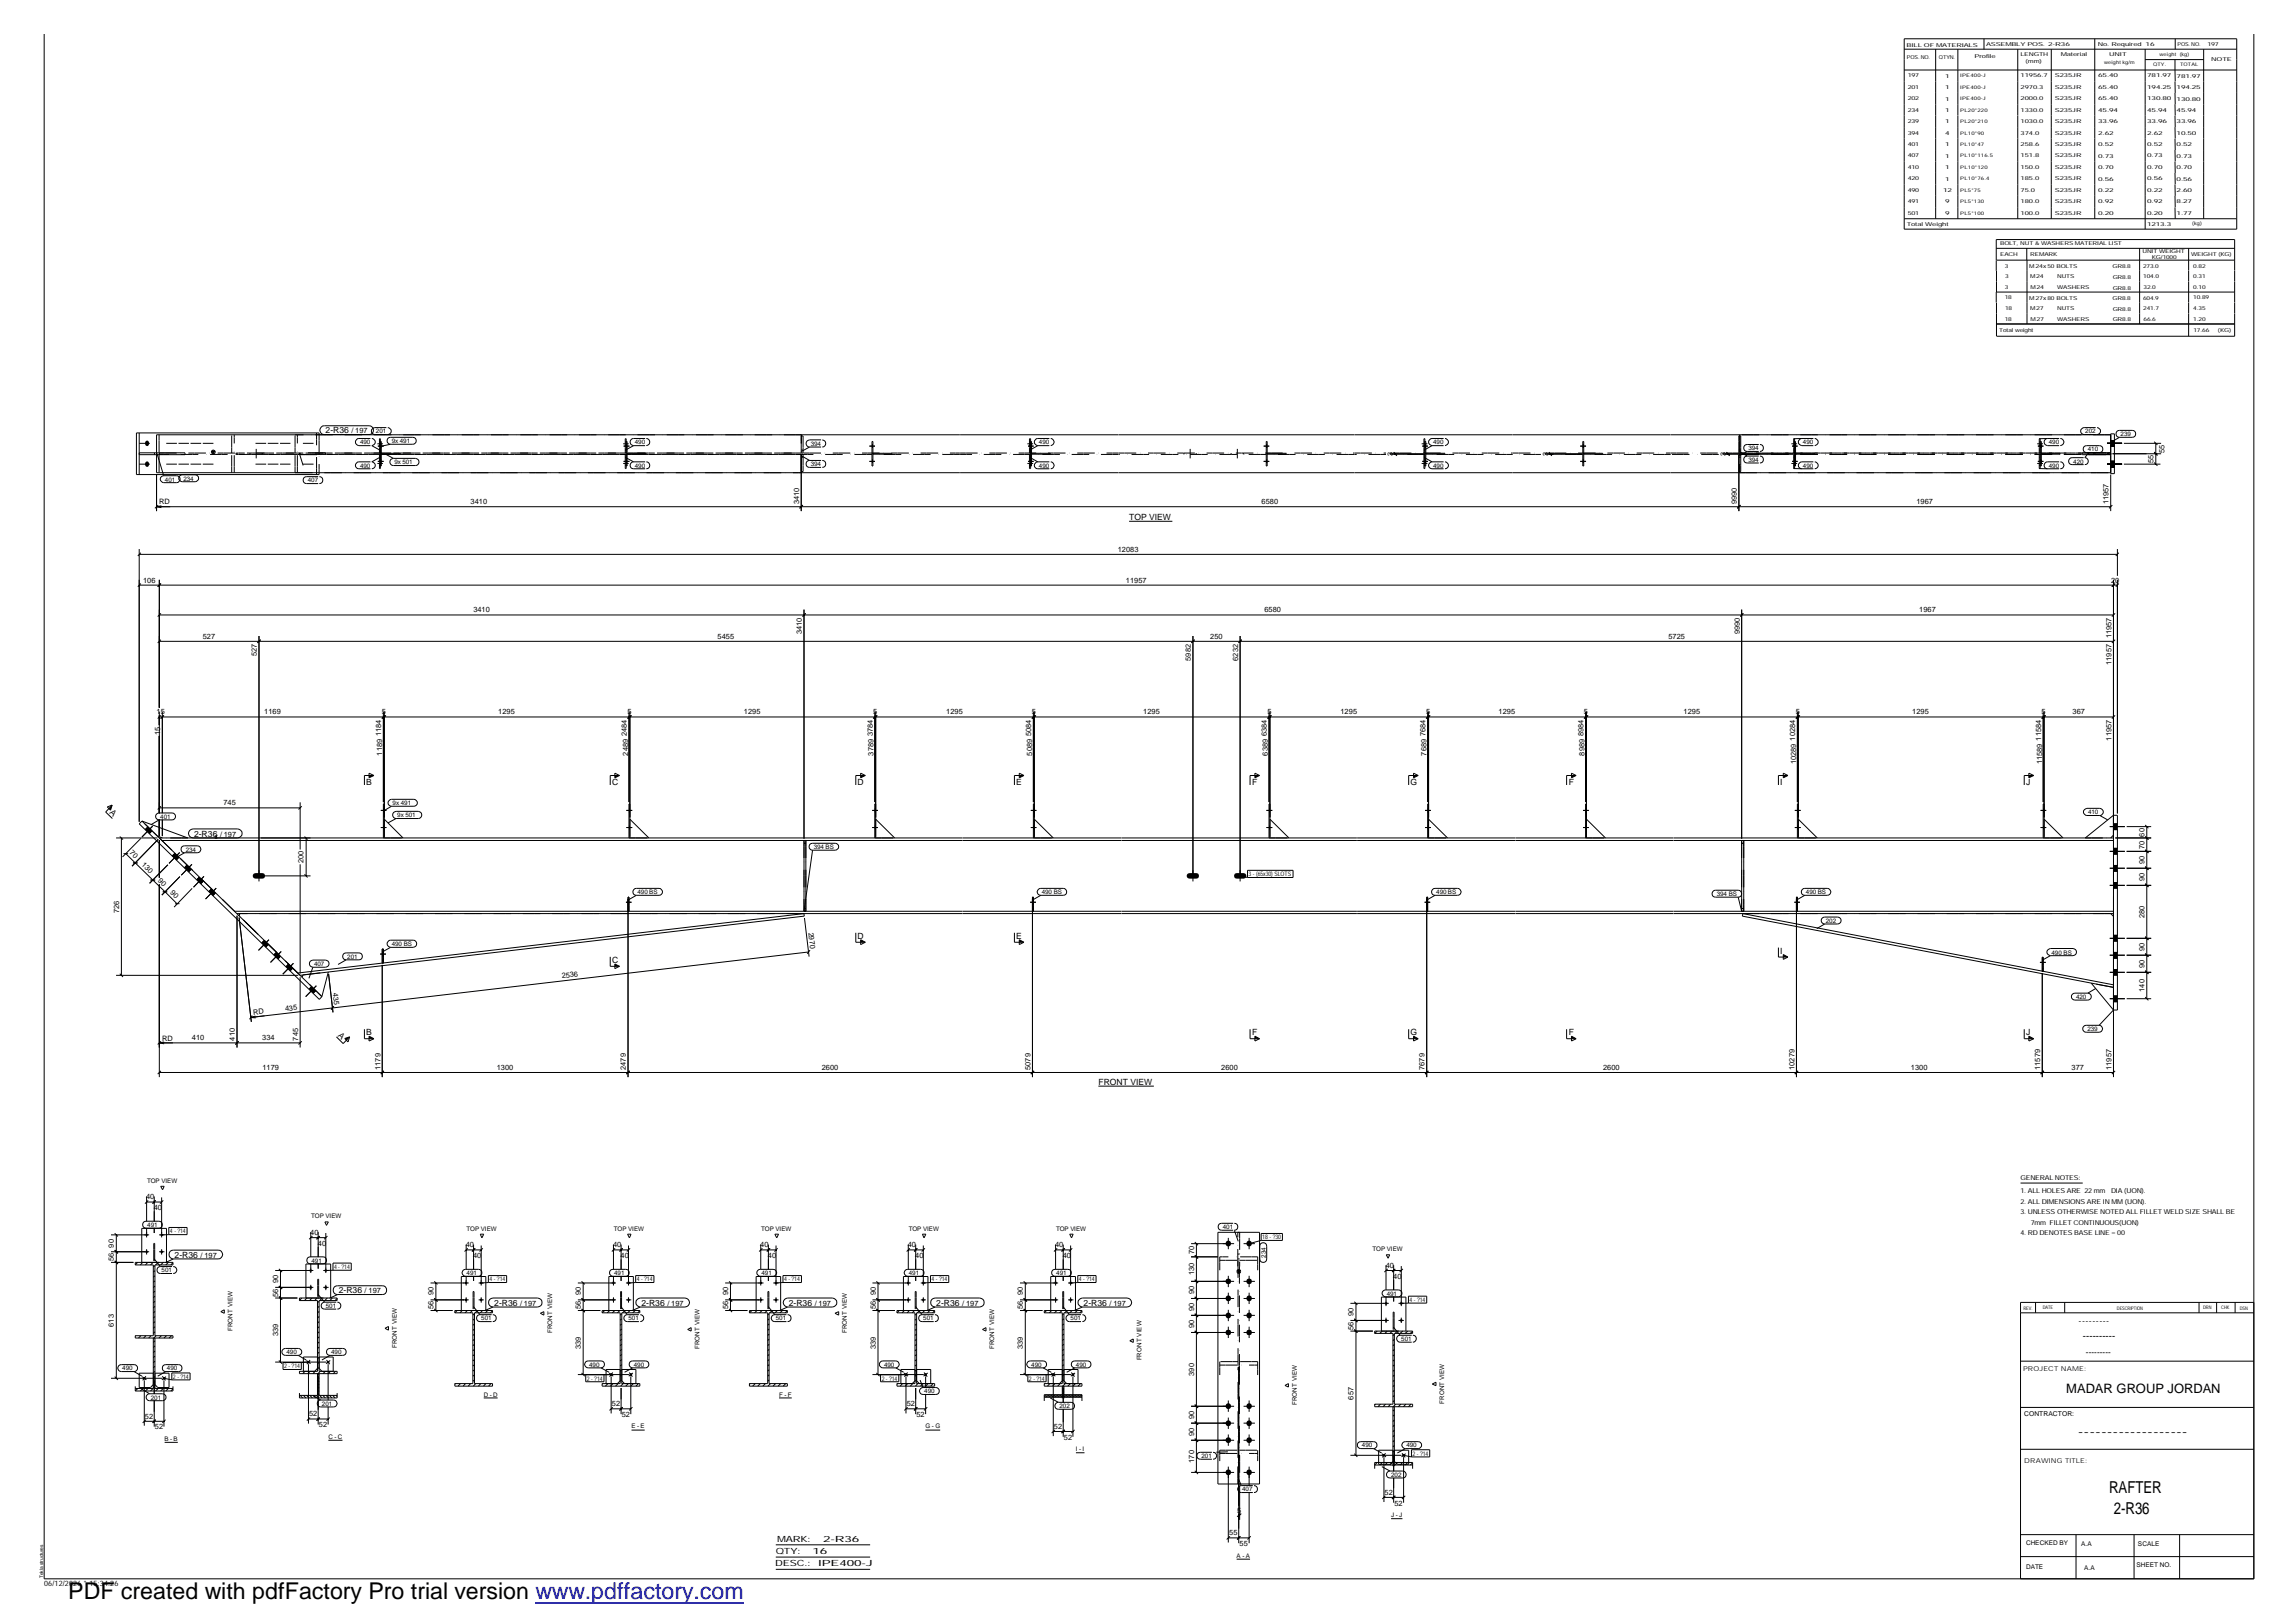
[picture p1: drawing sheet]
<svg xmlns="http://www.w3.org/2000/svg" width="420mm" height="297mm" viewBox="0 0 420 297" stroke-linecap="round" stroke-linejoin="round" font-family="sans-serif">
<defs><g id="words">
<text font-size="4.2" x="12.5" y="292.7">PDF created with pdfFactory Pro trial version www.pdffactory.com</text>
<g font-size="3">
<text x="386.1" y="273.2">RAFTER</text>
<text x="387" y="277.1">2-R36</text>
</g>
<text font-size="2.4" x="378.3" y="255">MADAR GROUP JORDAN</text>
<g font-size="1.7">
<text x="380.5" y="242.4">---------</text>
<text x="381.3" y="245.1">----------</text>
<text x="380.4" y="262.7">-------------------</text>
</g>
<g font-size="1.6">
<text x="59.6" y="79.3">2-R36</text>
<text x="206.7" y="95.2">TOP VIEW</text>
<text x="67.1" y="143.7">B</text>
<text x="112.1" y="143.7">C</text>
<text x="157" y="143.7">D</text>
<text x="186.1" y="143.7">E</text>
<text x="229.2" y="143.7">F</text>
<text x="258.2" y="143.7">G</text>
<text x="287.2" y="143.7">F</text>
<text x="325.9" y="143.7">I</text>
<text x="370.9" y="143.7">J</text>
<text x="20" y="148.8" transform="rotate(44 20 148.8)">A</text>
<text x="35.5" y="153.1">2-R36</text>
<text x="157" y="171.8">D</text>
<text x="186.1" y="171.8">E</text>
<text x="112.1" y="176.3">C</text>
<text x="325.9" y="174.5">I</text>
<text x="61.8" y="189.6" transform="rotate(44 61.8 189.6)">A</text>
<text x="67.1" y="189.5">B</text>
<text x="229.2" y="189.5">F</text>
<text x="258.2" y="189.5">G</text>
<text x="287.2" y="189.5">F</text>
<text x="370.9" y="189.5">J</text>
<text x="201.1" y="198.5">FRONT VIEW</text>
<text x="32" y="230.2">2-R36</text>
<text x="62" y="236.7">2-R36</text>
<text x="90.5" y="239">2-R36</text>
<text x="117.4" y="239">2-R36</text>
<text x="144.4" y="239">2-R36</text>
<text x="171.4" y="239">2-R36</text>
<text x="198.4" y="239">2-R36</text>
<text x="141.9" y="286.7">DESC.:</text>
<text x="142" y="284.4">QTY:</text>
<text x="142.3" y="282.2">MARK:</text>
<text x="148.8" y="284.4">16</text>
<text x="149.8" y="286.6">IPE400-J</text>
<text x="150.7" y="282.1">2-R36</text>
</g>
<text font-size="1.5" x="381.9" y="248">---------</text>
<g font-size="1.4">
<text x="64.3" y="79.3">/ 197</text>
<text x="255" y="83.5" transform="rotate(-90 255 83.5)">3</text>
<text x="283.4" y="83.5" transform="rotate(-90 283.4 83.5)">3</text>
<text x="315.9" y="83.5" transform="rotate(-90 315.9 83.5)">3</text>
<text x="396.2" y="82.9" transform="rotate(-90 396.2 82.9)">55</text>
<text x="394.3" y="84.8" transform="rotate(-90 394.3 84.8)">55</text>
<text x="29.2" y="92.3">RD</text>
<text x="86.1" y="92.3">3410</text>
<text x="146.3" y="92.3" transform="rotate(-90 146.3 92.3)">3410</text>
<text x="231" y="92.3">6580</text>
<text x="318" y="92.3" transform="rotate(-90 318 92.3)">9990</text>
<text x="350.9" y="92.3">1967</text>
<text x="386" y="92.3" transform="rotate(-90 386 92.3)">11957</text>
<text x="204.6" y="101">12083</text>
<text x="26.2" y="106.6">106</text>
<text x="206.1" y="106.6">11957</text>
<text x="386.5" y="106.6">20</text>
<text x="86.7" y="112.1">3410</text>
<text x="231.5" y="112.1">6580</text>
<text x="351.4" y="112.1">1967</text>
<text x="37.1" y="116.9">527</text>
<text x="131.4" y="116.9">5455</text>
<text x="146.8" y="116.1" transform="rotate(-90 146.8 116.1)">3410</text>
<text x="221.6" y="116.9">250</text>
<text x="305.4" y="116.9">5725</text>
<text x="318.5" y="116.1" transform="rotate(-90 318.5 116.1)">9990</text>
<text x="386.5" y="116.8" transform="rotate(-90 386.5 116.8)">11957</text>
<text x="47" y="120.1" transform="rotate(-90 47 120.1)">527</text>
<text x="218" y="120.9" transform="rotate(-90 218 120.9)">5982</text>
<text x="226.7" y="120.9" transform="rotate(-90 226.7 120.9)">6232</text>
<text x="386.5" y="121.7" transform="rotate(-90 386.5 121.7)">11957</text>
<text x="28.7" y="130.8">15</text>
<text x="48.4" y="130.8">1169</text>
<text x="69.9" y="130.8">5</text>
<text x="91.2" y="130.8">1295</text>
<text x="114.9" y="130.8">5</text>
<text x="136.2" y="130.8">1295</text>
<text x="159.9" y="130.8">5</text>
<text x="173.2" y="130.8">1295</text>
<text x="188.9" y="130.8">5</text>
<text x="209.3" y="130.8">1295</text>
<text x="232" y="130.8">5</text>
<text x="245.4" y="130.8">1295</text>
<text x="261.1" y="130.8">5</text>
<text x="274.4" y="130.8">1295</text>
<text x="290" y="130.8">5</text>
<text x="308.2" y="130.8">1295</text>
<text x="328.8" y="130.8">5</text>
<text x="350.1" y="130.8">1295</text>
<text x="373.8" y="130.8">5</text>
<text x="379.4" y="130.8">367</text>
<text x="29.3" y="134.5" transform="rotate(-90 29.3 134.5)">15</text>
<text x="69.8" y="134.8" transform="rotate(-90 69.8 134.8)">1184</text>
<text x="114.8" y="134.8" transform="rotate(-90 114.8 134.8)">2484</text>
<text x="159.8" y="134.8" transform="rotate(-90 159.8 134.8)">3784</text>
<text x="188.8" y="134.8" transform="rotate(-90 188.8 134.8)">5084</text>
<text x="231.9" y="134.8" transform="rotate(-90 231.9 134.8)">6384</text>
<text x="261" y="134.8" transform="rotate(-90 261 134.8)">7684</text>
<text x="289.9" y="134.8" transform="rotate(-90 289.9 134.8)">8984</text>
<text x="328.7" y="135.5" transform="rotate(-90 328.7 135.5)">10284</text>
<text x="373.7" y="135.5" transform="rotate(-90 373.7 135.5)">11584</text>
<text x="386.5" y="135.5" transform="rotate(-90 386.5 135.5)">11957</text>
<text x="70" y="138.3" transform="rotate(-90 70 138.3)">1189</text>
<text x="115" y="138.3" transform="rotate(-90 115 138.3)">2489</text>
<text x="159.9" y="138.3" transform="rotate(-90 159.9 138.3)">3789</text>
<text x="189" y="138.3" transform="rotate(-90 189 138.3)">5089</text>
<text x="232.1" y="138.3" transform="rotate(-90 232.1 138.3)">6389</text>
<text x="261.2" y="138.3" transform="rotate(-90 261.2 138.3)">7689</text>
<text x="290.1" y="138.3" transform="rotate(-90 290.1 138.3)">8989</text>
<text x="328.8" y="139.9" transform="rotate(-90 328.8 139.9)">10289</text>
<text x="373.8" y="139.9" transform="rotate(-90 373.8 139.9)">11589</text>
<text x="40.9" y="147.4">745</text>
<text x="40.3" y="153.1">/ 197</text>
<text x="392.6" y="155.3" transform="rotate(-90 392.6 155.3)">70</text>
<text x="392.6" y="153.1" transform="rotate(-90 392.6 153.1)">60</text>
<text x="23.6" y="156.2" transform="rotate(44 23.6 156.2)">70</text>
<text x="25.8" y="158.3" transform="rotate(44 25.8 158.3)">130</text>
<text x="28.8" y="161.2" transform="rotate(44 28.8 161.2)">90</text>
<text x="55.6" y="158" transform="rotate(-90 55.6 158)">200</text>
<text x="392.6" y="161.2" transform="rotate(-90 392.6 161.2)">90</text>
<text x="392.6" y="158.1" transform="rotate(-90 392.6 158.1)">90</text>
<text x="21.8" y="167.1" transform="rotate(-90 21.8 167.1)">726</text>
<text x="31.1" y="163.4" transform="rotate(44 31.1 163.4)">90</text>
<text x="148" y="170.7" transform="rotate(83 148 170.7)">2970</text>
<text x="392.6" y="168" transform="rotate(-90 392.6 168)">280</text>
<text x="102.9" y="179.1" transform="rotate(-7 102.9 179.1)">2536</text>
<text x="392.6" y="177.2" transform="rotate(-90 392.6 177.2)">90</text>
<text x="392.6" y="174.1" transform="rotate(-90 392.6 174.1)">90</text>
<text x="46.4" y="185.7" transform="rotate(-7 46.4 185.7)">RD</text>
<text x="52.2" y="185" transform="rotate(-7 52.2 185)">435</text>
<text x="60.9" y="181.7" transform="rotate(83 60.9 181.7)">435</text>
<text x="392.6" y="181.5" transform="rotate(-90 392.6 181.5)">140</text>
<text x="29.7" y="190.5">RD</text>
<text x="35.1" y="190.4">410</text>
<text x="43" y="190.4" transform="rotate(-90 43 190.4)">410</text>
<text x="48" y="190.4">334</text>
<text x="54.6" y="190.4" transform="rotate(-90 54.6 190.4)">745</text>
<text x="48" y="195.8">1179</text>
<text x="69.6" y="195.8" transform="rotate(-90 69.6 195.8)">1179</text>
<text x="90.9" y="195.8">1300</text>
<text x="114.6" y="195.8" transform="rotate(-90 114.6 195.8)">2479</text>
<text x="150.5" y="195.8">2600</text>
<text x="188.6" y="195.8" transform="rotate(-90 188.6 195.8)">5079</text>
<text x="223.6" y="195.8">2600</text>
<text x="260.8" y="195.8" transform="rotate(-90 260.8 195.8)">7679</text>
<text x="293.5" y="195.8">2600</text>
<text x="328.5" y="195.8" transform="rotate(-90 328.5 195.8)">10279</text>
<text x="349.8" y="195.8">1300</text>
<text x="373.5" y="195.8" transform="rotate(-90 373.5 195.8)">11579</text>
<text x="379.3" y="195.8">377</text>
<text x="386.5" y="195.8" transform="rotate(-90 386.5 195.8)">11957</text>
<text x="26.8" y="219.5">40</text>
<text x="28.2" y="221.5">40</text>
<text x="56.8" y="226">40</text>
<text x="58.2" y="228">40</text>
<text x="20.9" y="230.8" transform="rotate(-90 20.9 230.8)">56</text>
<text x="20.9" y="228.3" transform="rotate(-90 20.9 228.3)">90</text>
<text x="36.7" y="230.2">/ 197</text>
<text x="85.3" y="228.3">40</text>
<text x="86.6" y="230.3">40</text>
<text x="112.2" y="228.3">40</text>
<text x="113.6" y="230.3">40</text>
<text x="139.2" y="228.3">40</text>
<text x="140.6" y="230.3">40</text>
<text x="166.2" y="228.3">40</text>
<text x="167.6" y="230.3">40</text>
<text x="193.2" y="228.3">40</text>
<text x="194.6" y="230.3">40</text>
<text x="218.6" y="233.4" transform="rotate(-90 218.6 233.4)">130</text>
<text x="218.6" y="229.6" transform="rotate(-90 218.6 229.6)">70</text>
<text x="253.7" y="232.1">40</text>
<text x="50.9" y="237.4" transform="rotate(-90 50.9 237.4)">56</text>
<text x="50.9" y="234.9" transform="rotate(-90 50.9 234.9)">90</text>
<text x="66.8" y="236.7">/ 197</text>
<text x="79.4" y="239.6" transform="rotate(-90 79.4 239.6)">56</text>
<text x="79.4" y="237.1" transform="rotate(-90 79.4 237.1)">90</text>
<text x="95.2" y="239">/ 197</text>
<text x="106.3" y="239.6" transform="rotate(-90 106.3 239.6)">56</text>
<text x="106.3" y="237.1" transform="rotate(-90 106.3 237.1)">90</text>
<text x="122.2" y="239">/ 197</text>
<text x="133.3" y="239.6" transform="rotate(-90 133.3 239.6)">56</text>
<text x="133.3" y="237.1" transform="rotate(-90 133.3 237.1)">90</text>
<text x="149.2" y="239">/ 197</text>
<text x="160.3" y="239.6" transform="rotate(-90 160.3 239.6)">56</text>
<text x="160.3" y="237.1" transform="rotate(-90 160.3 237.1)">90</text>
<text x="176.1" y="239">/ 197</text>
<text x="187.3" y="239.6" transform="rotate(-90 187.3 239.6)">56</text>
<text x="187.3" y="237.1" transform="rotate(-90 187.3 237.1)">90</text>
<text x="203.1" y="239">/ 197</text>
<text x="218.6" y="240" transform="rotate(-90 218.6 240)">90</text>
<text x="218.6" y="236.8" transform="rotate(-90 218.6 236.8)">90</text>
<text x="255.1" y="234">40</text>
<text x="20.9" y="242.8" transform="rotate(-90 20.9 242.8)">613</text>
<text x="50.9" y="244.6" transform="rotate(-90 50.9 244.6)">339</text>
<text x="218.6" y="243.1" transform="rotate(-90 218.6 243.1)">90</text>
<text x="247.8" y="243.4" transform="rotate(-90 247.8 243.4)">56</text>
<text x="247.8" y="240.9" transform="rotate(-90 247.8 240.9)">90</text>
<text x="106.3" y="246.9" transform="rotate(-90 106.3 246.9)">339</text>
<text x="160.3" y="246.9" transform="rotate(-90 160.3 246.9)">339</text>
<text x="187.3" y="246.9" transform="rotate(-90 187.3 246.9)">339</text>
<text x="218.6" y="251.8" transform="rotate(-90 218.6 251.8)">390</text>
<text x="112" y="257.4">52</text>
<text x="166" y="257.4">52</text>
<text x="247.8" y="256.1" transform="rotate(-90 247.8 256.1)">657</text>
<text x="26.5" y="259.7">52</text>
<text x="28.4" y="261.6">52</text>
<text x="56.6" y="259.2">52</text>
<text x="58.4" y="261.2">52</text>
<text x="113.8" y="259.4">52</text>
<text x="167.8" y="259.4">52</text>
<text x="193" y="261.5">52</text>
<text x="194.8" y="263.5">52</text>
<text x="218.6" y="262.8" transform="rotate(-90 218.6 262.8)">90</text>
<text x="218.6" y="259.7" transform="rotate(-90 218.6 259.7)">90</text>
<text x="218.6" y="267.7" transform="rotate(-90 218.6 267.7)">170</text>
<text x="253.5" y="273.6">52</text>
<text x="255.3" y="275.6">52</text>
<text x="225" y="281">55</text>
<text x="226.5" y="276.8">5</text>
<text x="226.9" y="283">55</text>
<text x="8.1" y="290.4">06/12/2026 * 15:34:26</text>
</g>
<g font-size="1.2">
<text x="369.9" y="216">GENERAL NOTES:</text>
<text x="369.9" y="220.3">2. ALL DIMENSIONS ARE IN MM(UON).</text>
<text x="369.9" y="218.4">1. ALL HOLES ARE 22mm</text>
<text x="386.5" y="218.4">DIA (UON).</text>
<text x="369.9" y="222.2">3. UNLESS OTHERWISE NOTED ALL FILLET WELD SIZE SHALL BE</text>
<text x="369.9" y="226">4. RD DENOTES BASE LINE = 00</text>
<text x="371.8" y="224.1">7mm FILLET CONTINUOUS(UON)</text>
<text x="370.4" y="250.9">PROJECT NAME:</text>
<text x="370.6" y="259.1">CONTRACTOR:</text>
<text x="370.6" y="267.7">DRAWING TITLE:</text>
<text x="370.9" y="282.8">CHECKED BY</text>
<text x="370.9" y="287.2">DATE</text>
<text x="381" y="282.9">A.A</text>
<text x="381.6" y="287.3">A.A</text>
<text x="391.1" y="286.7">SHEET NO.</text>
<text x="391.4" y="282.9">SCALE</text>
</g>
<g font-size="1.1">
<text x="65.9" y="81.4">490</text>
<text x="68.8" y="79.3">201</text>
<text x="71.7" y="81.1">9x 491</text>
<text x="116.2" y="81.4">490</text>
<text x="148.4" y="81.6">394</text>
<text x="190.2" y="81.4">490</text>
<text x="262.4" y="81.4">490</text>
<text x="320.1" y="82.4">394</text>
<text x="330.1" y="81.4">490</text>
<text x="375.1" y="81.4">490</text>
<text x="381.8" y="79.3">202</text>
<text x="382.2" y="82.6">410</text>
<text x="388.2" y="79.8">239</text>
<text x="30.2" y="88.1">401</text>
<text x="33.6" y="88">234</text>
<text x="56.3" y="88.3">407</text>
<text x="65.9" y="85.6">490</text>
<text x="72.2" y="85">9x 501</text>
<text x="116.2" y="85.6">490</text>
<text x="148.4" y="85.3">394</text>
<text x="190.2" y="85.6">490</text>
<text x="262.4" y="85.6">490</text>
<text x="320.1" y="84.5">394</text>
<text x="330.1" y="85.6">490</text>
<text x="375.1" y="85.6">490</text>
<text x="379.6" y="84.9">420</text>
<text x="29.3" y="149.8">401</text>
<text x="71.9" y="147.4">9x 491</text>
<text x="72.7" y="149.6">9x 501</text>
<text x="382.3" y="149">410</text>
<text x="34" y="155.9">234</text>
<text x="149" y="155.4">394 BS</text>
<text x="228.6" y="160.4">3- (65x30) SLOTS</text>
<text x="116.7" y="163.7">490 BS</text>
<text x="190.7" y="163.7">490 BS</text>
<text x="262.9" y="163.7">490 BS</text>
<text x="314.3" y="164">394 BS</text>
<text x="330.6" y="163.7">490 BS</text>
<text x="71.7" y="173.2">490 BS</text>
<text x="334.3" y="168.9">202</text>
<text x="57.5" y="176.8">407</text>
<text x="63.6" y="175.5">201</text>
<text x="375.6" y="174.7">490 BS</text>
<text x="380.1" y="182.8">420</text>
<text x="382.1" y="188.7">239</text>
<text x="26.9" y="216.4">TOP VIEW</text>
<text x="27" y="224.6">491</text>
<text x="31.1" y="225.7">4- ?14</text>
<text x="57" y="223">TOP VIEW</text>
<text x="85.4" y="225.2">TOP VIEW</text>
<text x="112.4" y="225.2">TOP VIEW</text>
<text x="139.4" y="225.2">TOP VIEW</text>
<text x="166.4" y="225.2">TOP VIEW</text>
<text x="193.3" y="225.2">TOP VIEW</text>
<text x="223.9" y="224.9">401</text>
<text x="231.1" y="226.8">18- ?30</text>
<text x="29.6" y="232.9">501</text>
<text x="57" y="231.1">491</text>
<text x="61.2" y="232.3">4- ?14</text>
<text x="85.4" y="233.4">491</text>
<text x="112.4" y="233.4">491</text>
<text x="139.4" y="233.4">491</text>
<text x="166.4" y="233.4">491</text>
<text x="193.4" y="233.4">491</text>
<text x="231.7" y="230.2" transform="rotate(-90 231.7 230.2)">234</text>
<text x="251.3" y="229">TOP VIEW</text>
<text x="59.6" y="239.4">501</text>
<text x="89.6" y="234.5">4- ?14</text>
<text x="116.6" y="234.5">4- ?14</text>
<text x="143.6" y="234.5">4- ?14</text>
<text x="170.6" y="234.5">4- ?14</text>
<text x="197.5" y="234.5">4- ?14</text>
<text x="253.9" y="237.1">491</text>
<text x="258" y="238.3">4- ?14</text>
<text x="42.6" y="243.7" transform="rotate(-90 42.6 243.7)">FRONT VIEW</text>
<text x="88.1" y="241.7">501</text>
<text x="101.1" y="244" transform="rotate(-90 101.1 244)">FRONT VIEW</text>
<text x="115.1" y="241.7">501</text>
<text x="142" y="241.7">501</text>
<text x="155" y="244" transform="rotate(-90 155 244)">FRONT VIEW</text>
<text x="169" y="241.7">501</text>
<text x="196" y="241.7">501</text>
<text x="256.5" y="245.4">501</text>
<text x="22.4" y="250.8">490</text>
<text x="30.6" y="250.8">490</text>
<text x="52" y="250.4">2- ?14</text>
<text x="52.5" y="247.8">490</text>
<text x="60.6" y="247.8">490</text>
<text x="72.6" y="246.7" transform="rotate(-90 72.6 246.7)">FRONT VIEW</text>
<text x="107.9" y="250.1">490</text>
<text x="116" y="250.1">490</text>
<text x="128.1" y="246.9" transform="rotate(-90 128.1 246.9)">FRONT VIEW</text>
<text x="161.8" y="250.1">490</text>
<text x="182" y="246.9" transform="rotate(-90 182 246.9)">FRONT VIEW</text>
<text x="188.8" y="250.1">490</text>
<text x="197" y="250.1">490</text>
<text x="209" y="249" transform="rotate(-90 209 249)">FRONT VIEW</text>
<text x="27.6" y="256.1">201</text>
<text x="31.7" y="252.3">2 - ?14</text>
<text x="58.9" y="257.3">201</text>
<text x="88.6" y="255.6">D - D</text>
<text x="107.4" y="252.7">2 - ?14</text>
<text x="142.6" y="255.6">F - F</text>
<text x="161.4" y="252.7">2- ?14</text>
<text x="169.2" y="255">490</text>
<text x="188.4" y="252.7">2 - ?14</text>
<text x="194" y="257.8">202</text>
<text x="237.4" y="257.2" transform="rotate(-90 237.4 257.2)">FRONT VIEW</text>
<text x="264.4" y="256.9" transform="rotate(-90 264.4 256.9)">FRONT VIEW</text>
<text x="30.1" y="263.7">B - B</text>
<text x="60.1" y="263.3">C - C</text>
<text x="115.6" y="261.4">E - E</text>
<text x="169.4" y="261.4">G - G</text>
<text x="197" y="265.6">I - I</text>
<text x="220" y="266.9">201</text>
<text x="249.3" y="264.9">490</text>
<text x="257.5" y="264.9">490</text>
<text x="258.6" y="266.4">2- ?14</text>
<text x="227.4" y="273">407</text>
<text x="254.7" y="270.3">202</text>
<text x="254.7" y="277.7">J - J</text>
<text x="226.4" y="285.1">A - A</text>
</g>
<g font-size="1">
<text x="349" y="8.6">BILL OF MATERIALS</text>
<text x="349.1" y="10.8">POS. NO.</text>
<text x="355" y="10.8">QTYN.</text>
<text x="361.5" y="10.7">Profile</text>
<text x="363.6" y="8.5">ASSEMBLY POS. 2-R36</text>
<text x="369.9" y="10.2">LENGTH</text>
<text x="370.8" y="11.5">(mm)</text>
<text x="377.3" y="10.2">Material</text>
<text x="384" y="8.4">No. Required 16</text>
<text x="386.2" y="10.2">UNIT</text>
<text x="398.7" y="8.4">POS. NO.</text>
<text x="404.1" y="8.4">197</text>
<text x="404.8" y="11.1">NOTE</text>
<text x="349.2" y="14.1">197</text>
<text x="349.2" y="16.2">201</text>
<text x="356.1" y="14.2">1</text>
<text x="356.1" y="16.3">1</text>
<text x="369.9" y="14.2">11956.7</text>
<text x="369.9" y="16.3">2970.3</text>
<text x="376.2" y="14.2">S235JR</text>
<text x="376.2" y="16.2">S235JR</text>
<text x="384.1" y="14.2">65.40</text>
<text x="384.1" y="16.3">65.40</text>
<text x="393.1" y="14.2">781.97</text>
<text x="393.1" y="16.2">194.25</text>
<text x="398.5" y="14.2">781.97</text>
<text x="398.5" y="16.3">194.25</text>
<text x="349.2" y="18.3">202</text>
<text x="349.2" y="20.4">234</text>
<text x="349.2" y="22.5">239</text>
<text x="356.1" y="18.4">1</text>
<text x="356.1" y="20.5">1</text>
<text x="356.1" y="22.6">1</text>
<text x="369.9" y="18.4">2000.0</text>
<text x="369.9" y="20.5">1330.0</text>
<text x="369.9" y="22.5">1030.0</text>
<text x="376.2" y="18.4">S235JR</text>
<text x="376.2" y="20.4">S235JR</text>
<text x="376.2" y="22.5">S235JR</text>
<text x="384.1" y="18.4">65.40</text>
<text x="384.1" y="20.5">45.94</text>
<text x="384.1" y="22.5">33.96</text>
<text x="393.1" y="18.4">130.80</text>
<text x="393.1" y="20.4">45.94</text>
<text x="393.1" y="22.5">33.96</text>
<text x="398.5" y="18.4">130.80</text>
<text x="398.5" y="20.5">45.94</text>
<text x="398.5" y="22.6">33.96</text>
<text x="349.2" y="24.6">394</text>
<text x="349.2" y="26.7">401</text>
<text x="349.2" y="28.8">407</text>
<text x="356.1" y="24.7">4</text>
<text x="356.1" y="26.8">1</text>
<text x="356.1" y="28.9">1</text>
<text x="369.9" y="24.7">374.0</text>
<text x="369.9" y="26.7">258.6</text>
<text x="369.9" y="28.8">151.8</text>
<text x="376.2" y="24.6">S235JR</text>
<text x="376.2" y="26.7">S235JR</text>
<text x="376.2" y="28.8">S235JR</text>
<text x="384.1" y="24.7">2.62</text>
<text x="384.1" y="26.7">0.52</text>
<text x="384.1" y="28.9">0.73</text>
<text x="393.1" y="24.6">2.62</text>
<text x="393.1" y="26.7">0.52</text>
<text x="393.1" y="28.8">0.73</text>
<text x="398.5" y="24.7">10.50</text>
<text x="398.5" y="26.8">0.52</text>
<text x="398.5" y="28.9">0.73</text>
<text x="349.2" y="30.9">410</text>
<text x="349.2" y="33">420</text>
<text x="349.2" y="35.1">490</text>
<text x="355.7" y="35.2">12</text>
<text x="356.1" y="31">1</text>
<text x="356.1" y="33">1</text>
<text x="369.9" y="30.9">150.0</text>
<text x="369.9" y="33">185.0</text>
<text x="369.9" y="35.1">75.0</text>
<text x="376.2" y="30.9">S235JR</text>
<text x="376.2" y="33">S235JR</text>
<text x="376.2" y="35.1">S235JR</text>
<text x="384.1" y="30.9">0.70</text>
<text x="384.1" y="33">0.56</text>
<text x="384.1" y="35.1">0.22</text>
<text x="393.1" y="30.9">0.70</text>
<text x="393.1" y="33">0.56</text>
<text x="393.1" y="35.1">0.22</text>
<text x="398.5" y="31">0.70</text>
<text x="398.5" y="33">0.56</text>
<text x="398.5" y="35.1">2.60</text>
<text x="349.1" y="41.4">Total Weight</text>
<text x="349.2" y="37.2">491</text>
<text x="349.2" y="39.3">501</text>
<text x="356.1" y="37.2">9</text>
<text x="356.1" y="39.4">9</text>
<text x="369.9" y="37.2">180.0</text>
<text x="369.9" y="39.3">100.0</text>
<text x="376.2" y="37.2">S235JR</text>
<text x="376.2" y="39.3">S235JR</text>
<text x="384.1" y="37.2">0.92</text>
<text x="384.1" y="39.3">0.20</text>
<text x="393.1" y="41.3">1213.3</text>
<text x="393.1" y="37.2">0.92</text>
<text x="393.1" y="39.3">0.20</text>
<text x="398.5" y="37.2">8.27</text>
<text x="398.5" y="39.3">1.77</text>
<text x="366.2" y="46.9">EACH</text>
<text x="366.2" y="44.9">BOLT, NUT &amp; WASHERS MATERIAL LIST</text>
<text x="371.7" y="46.9">REMARK</text>
<text x="392.2" y="46.3">UNIT WEIGHT</text>
<text x="393.9" y="47.4">KG/1000</text>
<text x="401.2" y="46.9">WEIGHT (KG)</text>
<text x="367" y="49">3</text>
<text x="367" y="52.9">3</text>
<text x="367.1" y="50.9">3</text>
<text x="371.5" y="49.1">M24x50 BOLTS</text>
<text x="371.6" y="50.9">M24</text>
<text x="371.7" y="52.9">M24</text>
<text x="376.6" y="50.9">NUTS</text>
<text x="376.6" y="52.9">WASHERS</text>
<text x="386.8" y="49.1">GR8.8</text>
<text x="386.8" y="51">GR8.8</text>
<text x="386.8" y="53">GR8.8</text>
<text x="392.3" y="49.1">273.0</text>
<text x="392.4" y="50.9">104.0</text>
<text x="392.4" y="52.8">32.0</text>
<text x="401.5" y="49">0.82</text>
<text x="401.5" y="51">0.31</text>
<text x="401.5" y="52.9">0.10</text>
<text x="367" y="54.8">18</text>
<text x="367" y="58.7">18</text>
<text x="367.1" y="56.7">18</text>
<text x="371.5" y="54.9">M27x80 BOLTS</text>
<text x="371.6" y="56.8">M27</text>
<text x="371.7" y="58.7">M27</text>
<text x="376.6" y="56.8">NUTS</text>
<text x="376.6" y="58.7">WASHERS</text>
<text x="386.8" y="54.9">GR8.8</text>
<text x="386.8" y="56.9">GR8.8</text>
<text x="386.8" y="58.8">GR8.8</text>
<text x="392.3" y="54.9">604.9</text>
<text x="392.4" y="56.7">241.7</text>
<text x="392.4" y="58.7">66.6</text>
<text x="401.5" y="54.8">10.89</text>
<text x="401.5" y="56.8">4.35</text>
<text x="401.5" y="58.7">1.20</text>
<text x="366" y="60.8">Total weight</text>
<text x="401.6" y="60.7">17.66</text>
<text x="406.1" y="60.7">(KG)</text>
</g>
<g font-size=".9">
<text x="385.2" y="11.6">weight kg/m</text>
<text x="395.4" y="10.2">weight (kg)</text>
<text x="358.9" y="14.2">IPE400-J</text>
<text x="358.9" y="16.2">IPE400-J</text>
<text x="394.2" y="12.1">QTY.</text>
<text x="399.1" y="12.1">TOTAL</text>
<text x="358.9" y="18.4">IPE400-J</text>
<text x="358.9" y="20.4">PL20*220</text>
<text x="358.9" y="22.5">PL20*210</text>
<text x="358.9" y="24.6">PL10*90</text>
<text x="358.9" y="26.7">PL10*47</text>
<text x="358.9" y="28.8">PL10*116.5</text>
<text x="358.9" y="30.9">PL10*120</text>
<text x="358.9" y="33">PL10*76.4</text>
<text x="358.9" y="35.1">PL5*75</text>
<text x="358.9" y="37.2">PL5*130</text>
<text x="358.9" y="39.3">PL5*100</text>
<text x="401.4" y="41.2">(kg)</text>
<text x="370.5" y="239.7">REV.</text>
<text x="374" y="239.6">DATE</text>
<text x="387.6" y="239.7">DESCRIPTION</text>
<text x="403.4" y="239.6">DRN</text>
<text x="406.7" y="239.6">CHK</text>
<text x="410" y="239.7">DSN</text>
<text x="7.9" y="288.8" transform="rotate(-90 7.9 288.8)">Tekla structures</text>
</g>
</g></defs>
<g fill="none" stroke="#000" stroke-width=".18">
<path d="M348.6 7.1h60.9v34.8h-60.9zM348.6 9h60.9M348.6 12.8h60.9M354.4 9v31M358.4 9v31M363.2 7.1v1.9M369.4 9v31M375.5 9v31M383.5 7.1v32.9M392.7 9v32.9M392.7 10.9h10.7M398.2 10.9v4"/>
<path d="M398.2 14.9v2.1M398.2 17v4.2M398.2 7.1v1.9M403.4 9v31M412.6 6.3v282.7h-404.5v-282.7M398.2 21.2v2.1M398.2 23.3v2M398.2 25.4v2.1M398.2 27.5v2M398.2 29.6v2.1M398.2 31.7v4.1M398.2 35.8v2.1"/>
<path d="M398.2 38v2M348.6 40h60.9M365.5 49.6v-5.8h43.6v17.7h-43.6M365.5 45.5h43.6M365.5 59.3h43.6M365.5 47.6h43.6M365.5 49.6v3.9M365.5 55.4v6.1M371.1 45.4v2.2M371.1 47.6v11.7M391.7 45.4v13.9M400.7 45.5v16"/>
<path d="M409.1 53.5h-43.6v1.9M25.5 79.2v7.7M58.4 79.6v-.4h-33.4v7.7h33.4v-.4M58.8 78.2l.3-.2 .3-.1h8.2a.8 .8 0 0 1 .8 .8 .8 .8 0 0 1-.8 .8h-8.2a.8 .8 0 0 1-.8-.4 .8 .8 0 0 1 .2-.9zM386.4 79.6h-357.7v3.3M386.4 79.4h.7v7.3h-.7zM387.6 78.9l.4-.1h2.4a.63 .63 0 0 1 .6 .6 .63 .63 0 0 1-.6 .6h-2.4a.65 .65 0 0 1-.6-.4 .65 .65 0 0 1 .2-.7zM25.5 81.1h1.9M25.5 84.9h1.9M25.5 82.9h8.4v.3h-8.4M28.7 83.2v3.3h357.7M28.7 86.9v6.6"/>
<path d="M28.7 92.7h357.7M28.7 92.7l.8 .2M28.7 83l1.3 4.1M29 92.4l-.6 .6M29.5 87.2l.5-.1h2.3a.64 .64 0 0 1 .7 .6 .64 .64 0 0 1-.7 .6h-2.3a.63 .63 0 0 1-.6-.4 .63 .63 0 0 1 .1-.7zM29.5 92.6l-.8 .1M32.9 87.1l.5-.2h2.3a.63 .63 0 0 1 .7 .6 .63 .63 0 0 1-.7 .7h-2.3a.63 .63 0 0 1-.6-.4 .63 .63 0 0 1 .1-.7zM38.8 82.5h.5l-.3 .5zM69.2 84.4h1M69.2 81.6h1M69.6 84.2h.2M69.6 84.7h.2"/>
<path d="M69.6 81.4h.2M69.6 81.9h.2M69.6 80.8h.2v4.5h-.2zM69.8 83h3.5v.1h-3.5M70.5 83.1l1.5 .8M71 80.2l.5-.2h4.1a.63 .63 0 0 1 .6 .7 .63 .63 0 0 1-.6 .6h-4.1a.65 .65 0 0 1-.6-.4 .65 .65 0 0 1 .1-.7zM71.5 81.3l-1.8 .4M71.5 84.1l.5-.2h4.1a.66 .66 0 0 1 .6 .6 .66 .66 0 0 1-.6 .7h-4.1a.66 .66 0 0 1-.6-.4 .66 .66 0 0 1 .1-.7zM114.2 84.4h1M114.2 81.6h1M114.6 84.2h.2M114.6 84.7h.2"/>
<path d="M114.6 81.4h.2M114.6 81.9h.2M114.6 80.8h.2v4.5h-.2zM114.8 83h3.5v.1h-3.5M146.7 83.3v10.2M147 92.4l-.6 .6M159.2 84.4h1M159.2 81.6h1M159.6 84.2h.2M159.6 84.7h.2M159.6 81.4h.2M159.6 81.9h.2"/>
<path d="M159.6 80.8h.2v4.5h-.2zM159.8 83h3.5v.1h-3.5M188.2 84.4h1M188.2 81.6h1M188.7 84.2h.1M188.7 84.7h.1M188.7 81.4h.1M188.7 81.9h.1M188.7 80.8h.1v4.5h-.1zM188.8 83h3.5v.1h-3.5M206.7 95.4h7.9M231.4 84.4h1"/>
<path d="M231.4 81.6h1M231.8 84.2h.2M231.8 84.7h.2M231.8 81.4h.2M231.8 81.9h.2M231.8 80.8h.2v4.5h-.2zM232 83h3.5v.1h-3.5M254.5 83.1h6.2M254.5 83h6.2M255.1 82.8l.6 .6M255.1 82.7l.6 .6M255.4 83v.1"/>
<path d="M260.4 84.4h1M260.4 81.6h1M260.9 84.2h.1M260.9 84.7h.1M260.9 81.4h.1M260.9 81.9h.1M260.9 80.8h.1v4.5h-.1zM261 83h3.5v.1h-3.5M282.8 83.1h6.8M282.8 83h6.8M283.5 82.8l.6 .6M283.5 82.7l.6 .6"/>
<path d="M283.8 83v.1M289.3 84.4h1.1M289.3 81.6h1.1M289.8 84.2h.1M289.8 84.7h.1M289.8 81.4h.1M289.8 81.9h.1M289.8 80.8h.1v4.5h-.1zM289.9 83h3.5v.1h-3.5M315.4 83.1h13M315.4 83h13M316.1 82.8l.6 .6"/>
<path d="M316.1 82.7l.6 .6M316.4 83v.1M318.3 83.3v10.2M318.6 92.4l-.5 .6M328.1 84.4h1M328.1 81.6h1M328.5 84.2h.2M328.5 84.7h.2M328.5 81.4h.2M328.5 81.9h.2M328.5 80.8h.2v4.5h-.2zM328.7 83h3.5v.1h-3.5"/>
<path d="M373.1 84.4h1M373.1 81.6h1M373.5 84.2h.2M373.5 84.7h.2M373.5 81.4h.2M373.5 81.9h.2M373.5 80.8h.2v4.5h-.2zM373.7 83h3.4v.1h-3.4M381.6 81.7l.4-.1h2.3a.63 .63 0 0 1 .7 .6 .63 .63 0 0 1-.7 .6h-2.3a.65 .65 0 0 1-.6-.4 .65 .65 0 0 1 .2-.7zM385.7 81.1h2.8M385.7 84.9h2.8M386.4 84.4h.7"/>
<path d="M386.4 81.6h.7M386.4 82.9h-5.2v.3h5.2M386.4 86.9v6.6M386.4 85.5h.7M386.4 80.6h.7M386.7 92.4l-.6 .6M386.8 83h8.8M388 80l-1.5 .9M388.8 81.1h6.8M388.8 84.9h6.7M394.4 84.7l.6 .5M394.4 82.7l.6 .6"/>
<path d="M394.4 80.8l.6 .6M394.7 81.1v3.8M25.5 100.5v49.9M25.5 101.5h362.1M25.5 107.1h362.1M25.8 101.2l-.6 .6M25.8 106.8l-.6 .6M29.2 106.1v23.4M29.2 112.6h357.7M29.2 117.4h357.7M29.5 106.8l-.6 .6M29.5 112.3l-.6 .5"/>
<path d="M29.5 117.1l-.6 .6M47.4 116.4v44.9M47.7 117.1l-.6 .6M147 112.8l.5-.5-.6 .5M147.2 111.6v41.9M218.4 116.4v44.9M218.7 117.1l-.6 .6M227 116.4v44.9M227.3 117.1l-.6 .6M318.6 112.8l.6-.5-.6 .5M318.9 111.6v41.9M386.9 106.1v91"/>
<path d="M387.2 106.8l-.6 .6M387.2 117.1l-.6 .6M387.2 112.3l-.6 .5M387.6 100.5v4.9M387.6 106.1v42.8M387.9 101.2l-.6 .6M387.9 106.8l-.6 .6M29.2 130.2v18.6M29.2 131.2h357.7M29.5 130.9l-.6 .6M29.7 130.2v18.6M30 130.9l-.6 .6"/>
<path d="M70.2 130.2v16.6M70.4 130.2v23.2M70.5 130.9l-.6 .6M70.7 130.9l-.6 .6M115.1 130.2v16.6M115.3 130.2v23.2M115.4 131l-.5 .5M115.4 130.9l-.5 .6M115.6 130.9l-.6 .6M160.1 130.2v16.6M160.3 130.2v23.2M160.4 130.9l-.5 .6"/>
<path d="M160.6 130.9l-.6 .6M189.2 130.2v16.6M189.4 130.2v23.2M189.5 130.9l-.6 .6M189.7 130.9l-.6 .6M232.3 130.2v16.6M232.5 130.2v23.2M232.6 130.9l-.6 .6M232.8 130.9l-.6 .6M261.4 130.2v16.6M261.5 130.2v23.2M261.7 130.9l-.6 .6"/>
<path d="M261.8 130.9l-.6 .6M290.3 130.2v16.6M290.4 130.2v23.2M290.5 131l-.5 .5M290.6 130.9l-.5 .6M290.7 130.9l-.5 .6M329.1 130.2v16.6M329.2 130.2v23.2M329.4 130.9l-.6 .6M329.5 130.9l-.6 .6M374.1 130.2v16.6M374.2 130.2v23.2"/>
<path d="M374.4 130.9l-.6 .6M374.5 130.9l-.6 .6M387.2 130.9l-.6 .6M19.6 147.7l.9-.4-.3 1zM20.5 147.3l-1.2 1.3 1.3 1.2M21.3 153.4h7.5M21.9 153.1l.6 .6M22.2 153.4v25.1M22.6 156.2h.9M23 156.2l9.4 9.2M24.3 157.9h.9M25.8 153.4l-3.4 3.4"/>
<path d="M26 150.3l8.4 3.1M26 150.3l32.9 32.1M26 150.3l-.5 .5 33 32.1 .4-.5M27.1 151.3l-.5 .5M27.8 152l-.5 .6M27.9 151.2l-1.9 2M28.7 149l.4-.2h2.4a.63 .63 0 0 1 .6 .6 .63 .63 0 0 1-.6 .7h-2.4a.63 .63 0 0 1-.6-.4 .63 .63 0 0 1 .2-.7zM28.8 153l.9 .4M29 153.6l-4.8 4.9M29.1 150.1l-1.4 .8M29.2 153.4h357.7M29.2 150v3"/>
<path d="M29.2 153.7v6.9M29.2 147.9h25.7M29.5 147.6l-.6 .6M29.6 153.8h357.3M29.7 150v3M30.7 158.3l-3.3 3.4M32 156.2l-.5 .5M32.8 156.9l-.5 .5M32.9 156l-2 2M33.3 155l.5-.2h2.3a.64 .64 0 0 1 .7 .6 .64 .64 0 0 1-.7 .7h-2.3a.65 .65 0 0 1-.6-.4 .65 .65 0 0 1 .1-.7zM33.8 156.1l-1.5 .8M34.2 158.3l-.4 .5"/>
<path d="M35 159.1l-.5 .4M35.1 158.2l-1.9 2M35.3 153.4a.83 .83 0 0 1-.8-.9 .83 .83 0 0 1 .8-.8h8.2a.83 .83 0 0 1 .8 .8 .83 .83 0 0 1-.8 .9M39.3 153.3h.5M39.5 153.3h.1M54.9 146.8v8.7M54.9 158.2v20M55.2 147.6l-.5 .6M55.8 153.1l.5 .6M56 153.4v6.9M67.6 141.5l.9 .4-.9 .5zM68.5 141.9h-1.8v1.8"/>
<path d="M69.7 151.5h1M69.7 148.3h1M70.2 151.2h.2M70.2 151.7h.2M70.2 148.1h.2M70.2 148.6h.2M70.4 149.9l3.4 3.5M70.4 147.1h-.2v6.3M71.2 146.5l.5-.2h4.1a.64 .64 0 0 1 .6 .6 .64 .64 0 0 1-.6 .7h-4.1a.6 .6 0 0 1-.6-.4 .6 .6 0 0 1 .1-.7zM71.7 147.6l-1.5 .8M72.1 148.7l.4-.2h4.1a.66 .66 0 0 1 .6 .6 .66 .66 0 0 1-.6 .7h-4.1a.66 .66 0 0 1-.6-.4 .66 .66 0 0 1 .2-.7zM72.5 149.8l-1.5 .8"/>
<path d="M112.6 141.5l.8 .4-.8 .5zM113.4 141.9h-1.7v1.8M114.7 151.5h1M114.7 148.3h1M115.1 151.2h.2M115.1 151.7h.2M115.1 148.1h.2M115.1 148.6h.2M115.3 147.1h-.2v6.3M115.3 149.9l3.5 3.5M147.2 153.8v13l1.6-11.2M147.5 153.8v13"/>
<path d="M148.3 154.5l.5-.2h4.1a.63 .63 0 0 1 .6 .7 .63 .63 0 0 1-.6 .6h-4.1a.65 .65 0 0 1-.6-.4 .65 .65 0 0 1 .1-.7zM157.6 141.5l.8 .4-.8 .5zM158.4 141.9h-1.7v1.8M159.7 151.5h1M159.7 148.3h1M160.1 151.2h.2M160.1 151.7h.2M160.1 148.1h.2M160.1 148.6h.2M160.3 147.1h-.2v6.3M160.3 149.9l3.5 3.5M186.6 141.5l.9 .4-.9 .5z"/>
<path d="M187.5 141.9h-1.8v1.8M188.7 151.5h1M188.7 148.3h1M189.2 151.2h.2M189.2 151.7h.2M189.2 148.1h.2M189.2 148.6h.2M189.4 147.1h-.2v6.3M189.4 149.9l3.4 3.5M228.4 159.3h8.3v1.3h-8.3zM229.7 141.5l.9 .4-.9 .5zM230.6 141.9h-1.7v1.8"/>
<path d="M231.9 151.5h1M231.9 148.3h1M232.3 151.2h.2M232.3 151.7h.2M232.3 148.1h.2M232.3 148.6h.2M232.5 147.1h-.2v6.3M232.5 149.9l3.5 3.5M258.8 141.5l.8 .4-.8 .5zM259.6 141.9h-1.7v1.8M260.9 151.5h1.1M260.9 148.3h1.1"/>
<path d="M261.4 151.2h.1M261.4 151.7h.1M261.4 148.1h.1M261.4 148.6h.1M261.5 147.1h-.1v6.3M261.5 149.9l3.5 3.5M287.7 141.5l.8 .4-.8 .5zM288.5 141.9h-1.7v1.8M289.8 151.5h1.1M289.8 148.3h1.1M290.3 151.2h.1M290.3 151.7h.1"/>
<path d="M290.3 148.1h.1M290.3 148.6h.1M290.4 147.1h-.1v6.3M290.4 149.9l3.5 3.5M318.9 153.8v13l-.7-2.6M319.2 153.8v13M326.5 141.5l.8 .4-.8 .5zM327.3 141.9h-1.7v1.8M328.6 151.5h1M328.6 148.3h1M329.1 151.2h.1M329.1 151.7h.1"/>
<path d="M329.1 148.1h.1M329.1 148.6h.1M329.2 147.1h-.1v6.3M329.2 149.9l3.5 3.5M371.4 141.5l.9 .4-.9 .5zM372.3 141.9h-1.7v1.8M373.6 151.5h1M373.6 148.3h1M374.1 151.2h.1M374.1 151.7h.1M374.1 148.1h.1M374.1 148.6h.1"/>
<path d="M374.2 147.1h-.1v6.3M374.2 149.9l3.5 3.5M381.6 148.2l.5-.3h2.3a.66 .66 0 0 1 .7 .7 .66 .66 0 0 1-.7 .7h-2.3a.63 .63 0 0 1-.6-.5 .63 .63 0 0 1 .1-.6zM381.8 153.4l5.1-4.2h.7v35.7h-.7M384.4 149.3l1.5 .8M386.2 151.3h2.8M386.2 155.8h2.8M386.2 158.9h2.8M386.9 152.9l-.5 .5M386.9 151.8h.7M386.9 150.8h.7M386.9 156.3h.7"/>
<path d="M386.9 155.3h.7M386.9 159.5h.7M386.9 158.4h.7M387.3 153.4h6.5M389.3 151.3h4.5M389.3 155.8h4.5M389.3 158.9h4.5M392.7 155.5l.6 .6M392.7 153.1l.6 .6-.5-.6M392.7 151l.6 .6M392.7 158.6l.6 .6M393 151.3v31.5"/>
<path d="M21.3 178.5h33.3M21.9 178.2l.6 .6M27.6 161.1h.8M29.2 161.9v35.2M29.8 163.2h.8M32.9 165.4h-.9M32.9 160.4l-3.3 3.4M35.2 162.6l-3.3 3.4M36.5 160.5l-.5 .5M37.3 161.2l-.6 .5M37.3 160.4l-1.9 2M38.7 162.7l-.5 .5"/>
<path d="M39.5 163.4l-.5 .5M39.6 162.5l-2 2M42.9 166.8h344M43.4 167.2h343.5M43.4 167.6v24.1M43.8 167.9l2.2 19.1M43.9 167.2l-.2 .4M46.4 160.3h10.5M48.4 172.1l-.5 .5M49.1 172.8l-.5 .5M49.2 172l-1.9 1.9M50.6 174.3l-.5 .5"/>
<path d="M51.4 175l-.5 .5M51.5 174.1l-2 2M52.8 176.4l-.4 .5M53.6 177.2l-.5 .5M53.7 176.3l-1.9 2M54.5 178.1l92.7-10.9v.5l-92.3 10.8M54.9 178.8v12.9M55.5 178.4l-.2 .4M55.8 160l.5 .6M56.8 175.9l.5-.2h2.3a.66 .66 0 0 1 .6 .7 .66 .66 0 0 1-.6 .6h-2.3a.66 .66 0 0 1-.6-.4 .66 .66 0 0 1 .1-.7zM57.3 177l-.7 2.1M60.1 177.9l-1.2 4.5"/>
<path d="M60.2 178.3l.8 7M62.9 174.6l.5-.2h2.3a.64 .64 0 0 1 .6 .6 .64 .64 0 0 1-.6 .7h-2.3a.65 .65 0 0 1-.6-.4 .65 .65 0 0 1 .1-.7zM63.4 175.7l-1.5 .8M69.6 174.6h1.1M70 173.7h.2v2.6h-.2zM70 176.6v20.5M70 174.9h.2M70 174.3h.2M71.1 172.3l.4-.2h4.1a.66 .66 0 0 1 .7 .6 .66 .66 0 0 1-.7 .7h-4.1a.63 .63 0 0 1-.6-.4 .63 .63 0 0 1 .2-.7zM71.5 173.4l-1.4 .8M111.7 175.1v1.8h1.7M112.6 176.4l.8 .5-.8 .4z"/>
<path d="M114.6 165.1h1M115 165.5h.1M115 164.8h.1M115.1 166.8v-2.6h-.1v32.9M116 162.8l.5-.2h4.1a.64 .64 0 0 1 .7 .6 .64 .64 0 0 1-.7 .7h-4.1a.62 .62 0 0 1-.6-.4 .62 .62 0 0 1 .1-.7zM116.5 163.9l-1.5 .8M147.3 168l.8 7.1M148 174.2l-102.1 12M148.3 173.9l-.5 .7M156.7 170.7v1.8h1.7M157.6 172l.8 .5-.8 .4zM185.7 170.7v1.8h1.8"/>
<path d="M186.6 172l.9 .5-.9 .4zM188.6 165.1h1.1M189 165.5h.2M189 164.8h.2M189.2 166.8v-2.6h-.2v32.9M190.1 162.8l.4-.2h4.1a.64 .64 0 0 1 .7 .6 .64 .64 0 0 1-.7 .7h-4.1a.62 .62 0 0 1-.5-.4 .62 .62 0 0 1 .1-.7zM190.5 163.9l-1.4 .8M217.3 160.3h2.1M226 160.3h2.1M227 160.3l1.4 .3M260.8 165.1h1M261.2 165.5h.2"/>
<path d="M261.2 164.8h.2M261.4 166.8v-2.6h-.2v32.9M262.3 162.8l.4-.2h4.1a.64 .64 0 0 1 .7 .6 .64 .64 0 0 1-.7 .7h-4.1a.62 .62 0 0 1-.6-.4 .62 .62 0 0 1 .2-.7zM262.7 163.9l-1.5 .8M313.6 163.1l.5-.2h4.1a.64 .64 0 0 1 .7 .7 .64 .64 0 0 1-.7 .6h-4.1a.62 .62 0 0 1-.6-.4 .62 .62 0 0 1 .1-.7zM325.6 173.4v1.8h1.7M326.5 174.7l.8 .5-.8 .4zM328.5 165.1h1M328.9 165.5h.2M328.9 164.8h.2M329.1 166.8v-2.6h-.2v32.9M329.9 162.8l.5-.2h4.1a.64 .64 0 0 1 .7 .6 .64 .64 0 0 1-.7 .7h-4.1a.62 .62 0 0 1-.6-.4 .62 .62 0 0 1 .1-.7z"/>
<path d="M330.4 163.9l-1.5 .8M333.6 168l.5-.2h2.3a.63 .63 0 0 1 .7 .7 .63 .63 0 0 1-.7 .6h-2.3a.63 .63 0 0 1-.6-.4 .63 .63 0 0 1 .1-.7zM334.1 169.1l-1.5 .9M373.5 176.1h1M373.9 176.5h.2M373.9 175.8h.2M373.9 177.7v-2.5h.2v2.6M373.9 178.1v19M374.9 173.8l.5-.2h4.1a.66 .66 0 0 1 .7 .7 .66 .66 0 0 1-.7 .6h-4.1a.63 .63 0 0 1-.6-.4 .63 .63 0 0 1 .1-.7zM375.4 174.9l-1.5 .8M382.9 179.9l4 5M386.2 162h2.8"/>
<path d="M386.2 171.7h2.8M386.2 174.8h2.8M386.2 178h2.8M386.4 167.2l.5 .5M386.9 162.5h.7M386.9 161.5h.7M386.9 172.2h.7M386.9 171.2h.7M386.9 175.4h.7M386.9 174.3h.7M386.9 178.5h.7M386.9 177.4h.7"/>
<path d="M389.3 162h4.5M389.3 171.7h4.5M389.3 174.8h4.5M389.3 178h4.5M392.7 177.7l.6 .6M392.7 174.5l.6 .6M392.7 171.4l.6 .6M392.7 161.7l.6 .6M29.2 196.3h357.7M29.2 190.9h25.7M29.2 190.9l.9 .1M29.5 196l-.6 .6"/>
<path d="M29.5 190.6l-.6 .6M30.1 190.7l-.9 .2M43.7 190.6l-.6 .6M45.9 186.2l.9 .1M46.2 185.9l-.5 .6M46.8 186l-.9 .2M55.2 190.6l-.5 .6M57.1 180.5l-.5 .5M57.8 181.3l-.5 .5M57.9 180.4l-1.9 2M61.1 184.1l-.5 .7 .5-.6M61.6 189.8l1.2 1.2 1.2-1.2"/>
<path d="M63.1 190.1l.9-.3-.3 .9zM66.7 188.4v1.7h1.8M67.6 189.6l.9 .5-.9 .4zM70.3 196l-.6 .6M115.3 196l-.6 .6M189.3 196l-.6 .6M201.1 198.8h10.1M228.9 188.4v1.7h1.7M229.7 189.6l.9 .5-.9 .4zM257.9 188.4v1.7h1.7M258.8 189.6l.8 .5-.8 .4zM261.5 196l-.6 .6"/>
<path d="M286.8 188.4v1.7h1.7M287.7 189.6l.8 .5-.8 .4zM329.2 196l-.6 .6M370.6 188.4v1.7h1.7M371.4 189.6l.9 .5-.9 .4zM374.2 196l-.6 .6M379.4 181.9l.5-.1h2.3a.64 .64 0 0 1 .7 .6 .64 .64 0 0 1-.7 .6h-2.3a.63 .63 0 0 1-.6-.4 .63 .63 0 0 1 .1-.7zM381.5 187.8l.4-.2h2.4a.63 .63 0 0 1 .6 .7 .63 .63 0 0 1-.6 .6h-2.4a.63 .63 0 0 1-.6-.4 .63 .63 0 0 1 .2-.7zM383.7 180.9l-1.5 .9M386.2 182.8h2.8M386.9 180.2l-67.8-13-.1 .5 67.9 13M386.9 183.3h.7"/>
<path d="M386.9 182.3h.7M386.9 184.9l-2.6 2.7M387.2 196l-.6 .6M389.3 182.8h4.5M392.7 182.5l.6 .6M26.8 219v4.5M26.8 220h2.8M27.1 219.7l-.6 .6M28.2 219v4.5M28.5 219.7l-.6 .6zM29.4 217.1h.7l-.3 .6zM29.6 219.1v7.4"/>
<path d="M29.9 219.7l-.6 .6M369.9 216.5h11.4M20.3 229.1h7M20.3 226h7M20.3 231h4.1M21 230.7l.6 .6M21 228.8l.6 .6M21 225.7l.6 .6M21.3 226v26.3M24.8 231h6.9v.5h-3.3v13h3.3v.4h-6.9v-.4h3.3v-13h-3.3zM25.2 231l-.4 .5M26 231v-6.2h4.5v6.2"/>
<path d="M26.1 231l-.4 .5M26.3 223.7l.5-.2h2.3a.64 .64 0 0 1 .6 .6 .64 .64 0 0 1-.6 .7h-2.3a.65 .65 0 0 1-.6-.4 .65 .65 0 0 1 .1-.7zM26.8 224.7v1.8M26.8 228.6v1M27.1 231l-.5 .5M28 231l-.4 .5M28.2 224.7v1M28.4 239.1l-.3 .3M28.4 238.2l-.3 .2M28.4 237.2l-.3 .3M28.4 236.3l-.3 .3M28.4 235.4l-.3 .3"/>
<path d="M28.4 234.4l-.3 .3M28.4 233.5l-.3 .3M28.4 232.6l-.3 .2M28.4 231.6l-.3 .3M29 231l-.5 .5M29.1 229.1h1M29.1 226h1M29.6 228.6v1M29.9 231l-.5 .5M30.8 231l-.4 .5M30.9 224.6h3.3v1.4h-3.3zM30.9 226h-1.3"/>
<path d="M31.2 229l.5-.2h8.2a.81 .81 0 0 1 .9 .8 .81 .81 0 0 1-.9 .8h-8.2a.82 .82 0 0 1-.7-.5 .82 .82 0 0 1 .2-.9zM31.7 231.1l-.4 .4M31.7 230.4l-1.4 .7M50.4 232.5h7M50.4 235.6h7M50.4 237.6h4M51.1 237.3l.5 .6M51.1 235.4l.5 .5M51.1 232.2l.5 .6M51.4 232.5v16.8M54.8 237.6h6.9v.4h-3.3v13h3.3v.4h-6.9v-.4h3.3v-13h-3.3zM55.2 237.6l-.4 .4"/>
<path d="M56 237.6v-6.3h4.5v6.3M56.2 237.6l-.4 .4M56.8 231.3a.64 .64 0 0 1-.6-.6 .64 .64 0 0 1 .6-.7h2.3a.64 .64 0 0 1 .7 .7 .64 .64 0 0 1-.7 .6M56.9 225.5v4.6M56.9 231.3v1.7M56.9 235.1v1M56.9 226.5h2.7M57.1 237.6l-.4 .4M57.2 226.2l-.6 .6M58 237.6l-.4 .4M58.3 225.5v4.6M58.3 231.3v.9"/>
<path d="M58.4 239.1l-.3 .3M58.4 238.2l-.3 .2M58.5 226.2l-.5 .6M59 237.6l-.5 .4M59.2 232.5h1M59.2 235.6h1M59.5 223.6h.6l-.3 .7zM59.6 225.7v7.3M59.6 235.1v1M59.9 237.6l-.4 .4M59.9 226.2l-.5 .6M60.8 237.6l-.4 .4"/>
<path d="M61 231.2h3.3v1.3h-3.3zM61 232.5h-1.4M61.2 235.5l.6-.2h8.2a.8 .8 0 0 1 .8 .8 .8 .8 0 0 1-.8 .8h-8.2a.82 .82 0 0 1-.8-.5 .82 .82 0 0 1 .2-.9zM61.7 237.6l-.4 .4M61.8 236.9l-1.5 .7M78.8 237.9h7M78.8 234.8h7M78.8 239.8h4.1M79.5 239.6l.6 .5M79.5 237.6l.6 .6M79.5 234.5l.6 .6M79.8 234.8v5"/>
<path d="M83.3 239.8h6.9v.5h-3.3v12.9h3.3v.5h-6.9v-.5h3.3v-12.9h-3.3zM83.7 239.8l-.4 .5M84.5 239.8v-6.2h4.4v6.2M84.6 239.8l-.4 .5M84.8 232.5l.5-.2h2.3a.63 .63 0 0 1 .6 .6 .63 .63 0 0 1-.6 .7h-2.3a.65 .65 0 0 1-.6-.4 .65 .65 0 0 1 .1-.7zM85.3 227.8v4.5M85.3 233.5v1.8M85.3 237.4v1M85.3 228.8h2.8M85.6 239.8l-.5 .5M85.6 228.5l-.6 .6M86.5 239.8l-.4 .5"/>
<path d="M86.7 227.8v4.5M86.7 233.5v.9M87 228.5l-.6 .6M87.4 239.8l-.4 .5M87.6 237.9h1M87.6 234.8h1M87.9 225.9h.7l-.4 .7zM88.1 228v7.3M88.1 237.4v1M88.3 239.8l-.4 .5M88.4 228.5l-.6 .6M89.3 239.8l-.4 .5"/>
<path d="M89.4 233.5h3.4v1.2h-3.4zM89.4 234.7l-1.3 .1M89.7 237.8l.6-.2h8.1a.83 .83 0 0 1 .8 .8 .83 .83 0 0 1-.8 .8h-8.1a.82 .82 0 0 1-.8-.5 .82 .82 0 0 1 .2-.9zM90.2 239.9l-.4 .4M90.3 239.2l-1.5 .6M105.8 237.9h7M105.8 234.8h7M105.8 239.8h4.1M106.5 239.6l.6 .5M106.5 237.6l.6 .6M106.5 234.5l.6 .6M106.8 234.8v16.8"/>
<path d="M110.2 239.8h6.9v.5h-3.3v12.9h3.3v.5h-6.9v-.5h3.3v-12.9h-3.3zM110.7 239.8l-.5 .5M111.5 239.8v-6.2h4.5v6.2M111.6 239.8l-.4 .5M111.8 232.5l.4-.2h2.4a.63 .63 0 0 1 .6 .6 .63 .63 0 0 1-.6 .7h-2.4a.65 .65 0 0 1-.6-.4 .65 .65 0 0 1 .2-.7zM112.3 227.8v4.5M112.3 233.5v1.8M112.3 237.4v1M112.3 228.8h2.8M112.6 239.8l-.5 .5M112.6 228.5l-.6 .6M113.5 239.8l-.5 .5"/>
<path d="M113.7 227.8v4.5M113.7 233.5v.9M114 228.5l-.6 .6M114.4 239.8l-.4 .5M114.6 237.9h1M114.6 234.8h1M114.9 225.9h.6l-.3 .7zM115.1 228v7.3M115.1 237.4v1M115.4 239.8l-.5 .5M115.4 228.5l-.6 .6M116.3 239.8l-.5 .5"/>
<path d="M116.4 233.5h3.3v1.2h-3.3zM116.4 234.7l-1.3 .1M116.7 237.8l.5-.2h8.2a.83 .83 0 0 1 .8 .8 .83 .83 0 0 1-.8 .8h-8.2a.8 .8 0 0 1-.7-.5 .8 .8 0 0 1 .2-.9zM117.1 239.9l-.3 .4M117.2 239.2l-1.5 .6M132.8 237.9h7M132.8 234.8h7M132.8 239.8h4.1M133.5 239.6l.5 .5M133.5 237.6l.5 .6M133.5 234.5l.5 .6M133.7 234.8v5"/>
<path d="M137.2 239.8h6.9v.5h-3.3v12.9h3.3v.5h-6.9v-.5h3.3v-12.9h-3.3zM137.7 239.8l-.5 .5M138.4 239.8v-6.2h4.5v6.2M138.6 239.8l-.5 .5M138.8 232.5l.4-.2h2.3a.64 .64 0 0 1 .7 .6 .64 .64 0 0 1-.7 .7h-2.3a.63 .63 0 0 1-.6-.4 .63 .63 0 0 1 .2-.7zM139.3 227.8v4.5M139.3 233.5v1.8M139.3 237.4v1M139.3 228.8h2.8M139.5 239.8l-.4 .5M139.6 228.5l-.6 .6M140.5 239.8l-.5 .5"/>
<path d="M140.7 227.8v4.5M140.7 233.5v.9M141 228.5l-.6 .6M141.4 239.8l-.5 .5M141.6 237.9h.9M141.6 234.8h.9M141.9 225.9h.6l-.3 .7zM142.1 228v7.3M142.1 237.4v1M142.3 239.8l-.4 .5M142.4 228.5l-.6 .6M143.3 239.8l-.5 .5"/>
<path d="M143.3 233.5h3.4v1.2h-3.4zM143.3 234.7l-1.2 .1M143.6 237.8l.6-.2h8.2a.83 .83 0 0 1 .8 .8 .83 .83 0 0 1-.8 .8h-8.2a.82 .82 0 0 1-.7-.5 .82 .82 0 0 1 .1-.9zM144.1 239.9l-.4 .4M144.2 239.2l-1.5 .6M159.7 237.9h7.1M159.7 234.8h7.1M159.7 239.8h4.1M160.4 239.6l.6 .5M160.4 237.6l.6 .6M160.4 234.5l.6 .6M160.7 234.8v16.8"/>
<path d="M164.2 239.8h6.9v.5h-3.3v12.9h3.3v.5h-6.9v-.5h3.3v-12.9h-3.3zM164.6 239.8l-.4 .5M165.4 239.8v-6.2h4.5v6.2M165.6 239.8l-.5 .5M165.7 232.5l.5-.2h2.3a.63 .63 0 0 1 .7 .6 .63 .63 0 0 1-.7 .7h-2.3a.65 .65 0 0 1-.6-.4 .65 .65 0 0 1 .1-.7zM166.3 227.8v4.5M166.3 233.5v1.8M166.3 237.4v1M166.3 228.8h2.7M166.5 239.8l-.4 .5M166.6 228.5l-.6 .6M167.4 239.8l-.4 .5"/>
<path d="M167.6 227.8v4.5M167.6 233.5v.9M167.9 228.5l-.5 .6M168.4 239.8l-.5 .5M168.6 237.9h.9M168.6 234.8h.9M168.9 225.9h.6l-.3 .7zM169 228v7.3M169 237.4v1M169.3 239.8l-.4 .5M169.3 228.5l-.6 .6M170.2 239.8l-.4 .5"/>
<path d="M170.3 233.5h3.4v1.2h-3.4zM170.3 234.7l-1.3 .1M170.6 237.8l.6-.2h8.2a.83 .83 0 0 1 .8 .8 .83 .83 0 0 1-.8 .8h-8.2a.82 .82 0 0 1-.8-.5 .82 .82 0 0 1 .2-.9zM171.1 239.9l-.4 .4M171.2 239.2l-1.5 .6M186.7 237.9h7M186.7 234.8h7M186.7 239.8h4.1M187.4 239.6l.6 .5M187.4 237.6l.6 .6M187.4 234.5l.6 .6M187.7 234.8v16.8"/>
<path d="M191.2 239.8h6.9v.5h-3.3v12.9h3.3v.5h-6.9v-.5h3.3v-12.9h-3.3zM191.6 239.8l-.4 .5M192.4 239.8v-6.2h4.5v6.2M192.5 239.8l-.4 .5M192.7 232.5l.5-.2h2.3a.63 .63 0 0 1 .6 .6 .63 .63 0 0 1-.6 .7h-2.3a.65 .65 0 0 1-.6-.4 .65 .65 0 0 1 .1-.7zM193.3 227.8v4.5M193.3 233.5v1.8M193.3 237.4v1M193.3 228.8h2.7M193.5 239.8l-.5 .5M193.5 228.5l-.5 .6M194.4 229l.5-.5-.5 .6"/>
<path d="M194.4 239.8l-.4 .5M194.6 227.8v4.5M194.6 233.5v.9M195.4 239.8l-.5 .5M195.5 237.9h1M195.5 234.8h1M195.8 225.9h.7l-.3 .7zM196 228v7.3M196 237.4v1M196.3 239.8l-.5 .5M196.3 228.5l-.6 .6M197.2 239.8l-.4 .5"/>
<path d="M197.3 233.5h3.4v1.2h-3.4zM197.3 234.7l-1.3 .1M197.6 237.8l.6-.2h8.1a.83 .83 0 0 1 .9 .8 .83 .83 0 0 1-.9 .8h-8.1a.8 .8 0 0 1-.8-.5 .8 .8 0 0 1 .2-.9zM198.1 239.9l-.4 .4M198.2 239.2l-1.5 .6M218.1 227.6h7.8M218.1 234.5h7.8M218.1 237.6h7.8M218.1 230h4.9M218.7 237.3l.6 .6M218.7 234.2l.6 .6M218.7 229.7l.6 .6"/>
<path d="M218.7 227.3l.6 .6M219 227.6v41.9M223 225.5h7.6v46.1h-7.6zM224.9 226.6v2M224.9 233.5v2.1M224.9 236.6v2.1M224.9 239.7v2.1M226.5 232.5h.6l-.3 .5zM227.7 227.6h2M227.7 234.5h2M227.7 237.6h2M228.7 226.6v2"/>
<path d="M228.7 233.5v2.1M228.7 236.6v2.1M228.7 239.7v2.1M230.8 227.6a.65 .65 0 0 1 .7-.1 .65 .65 0 0 1 .4 .6v2.3a.63 .63 0 0 1-.6 .6 .63 .63 0 0 1-.7-.6v-2.3zM230.9 225.7h3.9v1.3h-3.9zM230.9 227l-2.2 .6M247.2 238.5h7.1M247.9 238.2l.6 .6M248.2 238.5v27.8M253.2 236.2l.5-.1h2.3a.64 .64 0 0 1 .7 .6 .64 .64 0 0 1-.7 .6h-2.3a.63 .63 0 0 1-.6-.4 .63 .63 0 0 1 .1-.7zM253.7 231.5v4.6M253.7 237.3v1.7"/>
<path d="M253.7 232.5h2.8M253.8 229.6h.6l-.3 .7zM254 232.2l-.6 .6M255.1 231.5v4.6M255.1 237.3v.9M255.4 232.2l-.6 .6M256 238.5h1M256.5 231.7v7.3M256.8 232.2l-.6 .6M257.9 237.2h3.3v1.3h-3.3zM257.9 238.5h-1.4M372.7 238.4v1.9"/>
<path d="M378 238.4v1.9M402.6 238.4v1.9M405.8 238.4v1.9M409.2 238.4v1.9M412.6 238.4h-42.7v50.6M20.3 252.3h9.4M21 252l.6 .5M21.8 249.9l.4-.1h2.4a.63 .63 0 0 1 .6 .6 .63 .63 0 0 1-.6 .6h-2.4a.65 .65 0 0 1-.6-.4 .65 .65 0 0 1 .2-.7zM24.6 251l1.4 .9M24.8 253.7v.9M24.8 244.5h.1M25.2 254.1l-.4 .5"/>
<path d="M25.8 244.5l-.4 .4M26 254.2l1.4 .9M26 252l.8 .5M26.2 254.1l-.5 .5M26.4 252.6v8.3M26.7 244.5l-.4 .4M26.7 251.9l-.6 .7M26.7 259.8l-.6 .6M27 255.3l.4-.2h2.4a.63 .63 0 0 1 .6 .6 .63 .63 0 0 1-.6 .7h-2.4a.63 .63 0 0 1-.6-.4 .63 .63 0 0 1 .2-.7zM27.1 254.1l-.5 .5M27.6 244.5l-.4 .4M28 254.1l-.4 .5"/>
<path d="M28.1 251.3h-2.6v2.6h2.1l.5-.5M28.1 244.9v9.2h-3.3M28.2 252.6v2.5M28.2 256.3v4.8M28.4 243.7l-.3 .3M28.4 242.8l-.3 .3M28.4 241.9l-.3 .3M28.4 240.9l-.3 .3M28.4 240l-.3 .3M28.4 253.8l-.3 .3M28.4 252.8l-.3 .3M28.4 251.9l-.3 .3"/>
<path d="M28.4 251l-.3 .3M28.4 250l-.3 .3M28.4 249.1l-.3 .3M28.4 248.2l-.3 .3M28.4 247.3l-.3 .3M28.4 246.3l-.3 .3M28.4 245.4l-.3 .3M28.4 244.9v9.2h3.3M28.4 251.3h2.5v2.6h-2l-.5-.5M28.5 259.8l-.6 .6M28.6 244.5l-.4 .4M29 254.1l-.5 .5"/>
<path d="M29.5 244.5l-.4 .4M29.7 251.9l.6 .7M29.9 249.9l.5-.1h2.3a.63 .63 0 0 1 .6 .6 .63 .63 0 0 1-.6 .6h-2.3a.65 .65 0 0 1-.6-.4 .65 .65 0 0 1 .1-.7zM29.9 254.1l-.5 .5M30 252.6v8.5M30 252.3l1.5 .2M30.3 259.8l-.6 .6M30.4 251l-1.5 .9M30.4 252l-.8 .5M30.5 244.5l-.5 .4M30.8 254.1l-.4 .5M31.4 244.5l-.5 .4"/>
<path d="M31.5 251.3h3.3v1.2h-3.3zM31.7 254.2l-.4 .4M31.7 253.7v.9h-6.9M40.4 240.1l.7-.4v.7zM50.4 249.3h9.3M51.1 249l.5 .6M51.8 247l.4-.2h2.4a.64 .64 0 0 1 .6 .6 .64 .64 0 0 1-.6 .7h-2.4a.63 .63 0 0 1-.6-.4 .63 .63 0 0 1 .2-.7zM51.8 249.4h3.4v1.2h-3.4zM54.6 248.1l1.4 .8M54.8 255v.8h6.9v-.8M54.9 251l-.1 .1M54.9 255.4l.5 .4"/>
<path d="M55.5 255.4l.5 .4M55.8 251l-.4 .4M56.1 249l.8 .6M56.1 255.4l.5 .4M56.5 259.7h3.6M56.5 249.7v10.8M56.5 249.3l-1.3 .1M56.7 255.4l.5 .4M56.8 251l-.5 .4M56.8 248.9l-.6 .8M56.8 259.4l-.6 .6M57.3 255.4l1.4 .8"/>
<path d="M57.3 255.4l.5 .4M57.7 251l-.4 .4M57.9 255.4l.5 .4M58.1 252l.3 .3M58.1 252.6l.3 .3M58.1 253.2l.3 .3M58.1 253.8l.3 .3M58.1 254.4l.3 .3M58.1 255l.3 .3M58.1 250.4l-.5 .6M58.1 248.4h-2.6v2.6M58.3 251.7v9"/>
<path d="M58.3 256.4l.4-.2h2.3a.64 .64 0 0 1 .7 .7 .64 .64 0 0 1-.7 .6h-2.3a.63 .63 0 0 1-.6-.4 .63 .63 0 0 1 .2-.7zM58.4 250.3l-.3 .3M58.4 249.3l-.3 .3M58.4 248.4l-.3 .3M58.4 247.5l-.3 .3M58.4 246.5l-.3 .3M58.4 245.6l-.3 .3M58.4 244.7l-.3 .3M58.4 243.7l-.3 .3M58.4 242.8l-.3 .3M58.4 241.9l-.3 .3M58.4 240.9l-.3 .3"/>
<path d="M58.4 240l-.3 .3M58.4 251.7l-.3-.3v4h-3.3M58.4 251.4v4h3.3M58.4 248.4h2.6v2.6M58.4 250.4l.5 .6M58.5 255.4l.5 .4M58.5 259.4l-.5 .6M58.6 251l-.4 .4M59.1 255.4l.5 .4M59.6 251l-.5 .4M59.7 255.4l.5 .4M59.8 248.9l.6 .8"/>
<path d="M59.9 247l.5-.2h2.3a.64 .64 0 0 1 .7 .6 .64 .64 0 0 1-.7 .7h-2.3a.65 .65 0 0 1-.6-.4 .65 .65 0 0 1 .1-.7zM60.1 249.7v6.6M60.1 257.5v3.2M60.3 255.4l.4 .4M60.4 259.4l-.6 .6M60.4 248.1l-1.5 .8M60.5 249l-.8 .6M60.5 251l-.4 .4M60.9 255.4l.4 .4M61.4 251l-.4 .4M61.5 255.4l.2 .2M70.5 243.1l.6-.3v.6z"/>
<path d="M83.4 253.2l-.1 .2M84.3 253.2l-.4 .5M85.2 253.2l-.4 .5M86.1 253.2l-.4 .5M86.9 252.5l-.3 .3M86.9 251.6l-.3 .3M86.9 250.7l-.3 .2M86.9 249.8l-.3 .2M86.9 248.8l-.3 .3M86.9 247.9l-.3 .2M86.9 247l-.3 .2M86.9 246l-.3 .3"/>
<path d="M86.9 245.1l-.3 .2M86.9 244.2l-.3 .2M86.9 243.2l-.3 .3M86.9 242.3l-.3 .3M86.9 241.4l-.3 .2M86.9 240.4l-.3 .3M87.1 253.2l-.4 .5M88 253.2l-.4 .5M88.6 255.8h2.5M88.9 253.2l-.4 .5M89.9 253.2l-.4 .5M98.9 240.4l.7-.3v.6z"/>
<path d="M105.8 251.6h9.3M106.5 251.3l.6 .6M107.2 249.2l.5-.1h2.3a.64 .64 0 0 1 .7 .6 .64 .64 0 0 1-.7 .6h-2.3a.65 .65 0 0 1-.6-.4 .65 .65 0 0 1 .1-.7zM107.2 251.6h3.4v1.3h-3.4zM110 250.3l1.5 .8M110.3 253.2l-.1 .2M111.3 253.2l-.5 .5M111.5 251.3l.8 .6M111.9 257.8h3.6M111.9 251.9v6.8M111.9 251.6h-1.3M112.2 251.2l-.6 .8"/>
<path d="M112.2 257.5l-.6 .6M112.2 253.2l-.4 .5M113.2 253.2l-.5 .5M113.5 250.6h-2.5v2.6M113.5 252.7l-.5 .5M113.7 254v4.8M113.8 252.5l-.3 .3M113.8 251.6l-.3 .3M113.8 250.7l-.3 .2M113.8 249.8l-.3 .2M113.8 248.8l-.3 .3M113.8 247.9l-.3 .2"/>
<path d="M113.8 247l-.3 .2M113.8 246l-.3 .3M113.8 245.1l-.3 .2M113.8 244.2l-.3 .2M113.8 243.2l-.3 .3M113.8 242.3l-.3 .3M113.8 241.4l-.3 .2M113.8 240.4l-.3 .3M113.8 250.6h2.6v2.6M113.8 252.7l.5 .5M114 257.5l-.6 .6M114.1 253.2l-.5 .5"/>
<path d="M115 253.2l-.4 .5M115.2 251.2l.6 .8M115.4 249.2l.4-.1h2.4a.64 .64 0 0 1 .6 .6 .64 .64 0 0 1-.6 .6h-2.4a.65 .65 0 0 1-.6-.4 .65 .65 0 0 1 .2-.7zM115.5 251.9v6.9M115.8 257.5l-.6 .6M115.8 250.3l-1.5 .8M115.9 251.3l-.8 .6M116 253.2l-.5 .5M116.9 253.2l-.5 .5M125.9 243.3l.6-.3v.6zM137.3 253.2l-.1 .2M138.3 253.2l-.5 .5"/>
<path d="M139.2 253.2l-.5 .5M140.1 253.2l-.4 .5M140.8 252.5l-.3 .3M140.8 251.6l-.3 .3M140.8 250.7l-.3 .2M140.8 249.8l-.3 .2M140.8 248.8l-.3 .3M140.8 247.9l-.3 .2M140.8 247l-.3 .2M140.8 246l-.3 .3M140.8 245.1l-.3 .2M140.8 244.2l-.3 .2"/>
<path d="M140.8 243.2l-.3 .3M140.8 242.3l-.3 .3M140.8 241.4l-.3 .2M140.8 240.4l-.3 .3M141.1 253.2l-.5 .5M142 253.2l-.5 .5M142.6 255.8h2.3M142.9 253.2l-.4 .5M143.8 253.2l-.4 .5M152.9 240.4l.6-.3v.6zM159.7 251.6h9.4M160.4 251.3l.6 .6"/>
<path d="M161.2 249.2l.4-.1h2.4a.64 .64 0 0 1 .6 .6 .64 .64 0 0 1-.6 .6h-2.4a.63 .63 0 0 1-.6-.4 .63 .63 0 0 1 .2-.7zM161.2 251.6h3.3v1.3h-3.3zM164 250.3l1.4 .8M164.3 253.2l-.1 .2M165.2 253.2l-.4 .5M165.5 251.3l.7 .6M165.9 257.8h3.6M165.9 251.9v6.8M165.9 251.6h-1.4M166.2 253.2l-.5 .5M166.2 251.2l-.6 .8M166.2 257.5l-.6 .6"/>
<path d="M167.1 253.2l-.4 .5M167.5 252.7l-.5 .5M167.5 250.6h-2.6v2.6M167.6 254v4.8M167.8 252.5l-.3 .3M167.8 251.6l-.3 .3M167.8 250.7l-.3 .2M167.8 249.8l-.3 .2M167.8 248.8l-.3 .3M167.8 247.9l-.3 .2M167.8 247l-.3 .2M167.8 246l-.3 .3"/>
<path d="M167.8 245.1l-.3 .2M167.8 244.2l-.3 .2M167.8 243.2l-.3 .3M167.8 242.3l-.3 .3M167.8 241.4l-.3 .2M167.8 240.4l-.3 .3M167.8 250.6h2.6v2.6M167.8 252.7l.5 .5M167.9 257.5l-.6 .6M168 253.2l-.4 .5M168.4 252.6l.6 1.3M168.5 254.2l.5-.3h2.3a.64 .64 0 0 1 .7 .7 .64 .64 0 0 1-.7 .6h-2.3a.62 .62 0 0 1-.6-.4 .62 .62 0 0 1 .1-.6z"/>
<path d="M169 253.2l-.5 .5M169.2 251.2l.6 .8M169.5 251.9v2.1M169.5 255.2v3.6M169.8 257.5l-.6 .6M169.8 251.3l-.7 .6M169.9 253.2l-.4 .5M170.8 253.2l-.4 .5M179.9 243.3l.6-.3v.6zM186.7 251.6h9.4M187.4 251.3l.6 .6M188.2 249.2l.4-.1h2.4a.64 .64 0 0 1 .6 .6 .64 .64 0 0 1-.6 .6h-2.4a.65 .65 0 0 1-.6-.4 .65 .65 0 0 1 .2-.7z"/>
<path d="M188.2 251.6h3.3v1.3h-3.3zM191 250.3l1.4 .8M191.2 255.5l.2 .2M191.2 255.7h6.9M191.3 253.2l-.1 .2M191.3 255.3l.4 .4M191.6 255.3l.4 .4M191.8 255.3l.5 .4M192.1 255.3l.4 .4M192.2 253.2l-.4 .5M192.3 255.8l1.5 .9M192.4 255.3l.4 .4"/>
<path d="M192.4 251.3l.8 .6M192.7 255.3l.4 .4M192.8 251.9v10.9M192.8 251.6h-1.3M192.9 255.3l.5 .4M193.1 253.2l-.4 .5M193.1 251.2l-.6 .8M193.2 255.3l.4 .4M193.3 256.9l.5-.2h2.3a.64 .64 0 0 1 .6 .6 .64 .64 0 0 1-.6 .6h-2.3a.62 .62 0 0 1-.6-.3 .62 .62 0 0 1 .1-.7zM193.5 255.3l.4 .4M193.8 255.3l.4 .4M194 255.3l.5 .4"/>
<path d="M194.1 253.2l-.5 .5M194.3 255.3l.4 .4M194.5 253.8l.3 .3M194.5 254.1l.3 .3M194.5 254.4l.3 .3M194.5 254.7l.3 .2M194.5 254.9l.3 .3M194.5 255.2l.5 .5M194.5 250.6h-2.6v2.6M194.5 253.7v1.6h-3.3v1.1M194.5 252.7l-.5 .5M194.6 253.7l.2 .1"/>
<path d="M194.6 254v2.7M194.6 257.9v5.1M194.8 252.5l-.3 .3M194.8 251.6l-.3 .3M194.8 250.7l-.3 .2M194.8 249.8l-.3 .2M194.8 248.8l-.3 .3M194.8 247.9l-.3 .2M194.8 247l-.3 .2M194.8 246l-.3 .3M194.8 245.1l-.3 .2M194.8 244.2l-.3 .2"/>
<path d="M194.8 243.2l-.3 .3M194.8 242.3l-.3 .3M194.8 241.4l-.3 .2M194.8 240.4l-.3 .3M194.8 252.7l.5 .5M194.8 250.6h2.6v2.6M194.8 253.7v1.6h3.3v1.1M194.9 255.3l.4 .4M195 253.2l-.4 .5M195.1 255.3l.5 .4M195.4 255.3l.4 .4M195.7 255.3l.4 .4"/>
<path d="M196 253.2l-.5 .5M196 255.3l.4 .4M196.1 251.2l.6 .8M196.2 255.3l.5 .4M196.3 249.2l.5-.1h2.3a.64 .64 0 0 1 .6 .6 .64 .64 0 0 1-.6 .6h-2.3a.65 .65 0 0 1-.6-.4 .65 .65 0 0 1 .1-.7zM196.4 251.9v11.1M196.5 255.3l.4 .4M196.8 255.3l.4 .4M196.8 250.3l-1.5 .8M196.8 251.3l-.8 .6M196.9 253.2l-.5 .5M197.1 255.3l.4 .4"/>
<path d="M197.3 255.3l.5 .4M197.6 255.3l.4 .4M197.8 253.2l-.4 .5M197.9 255.3l.2 .2M206.8 245.4l.7-.3v.6zM218.1 240.7h7.8M218.1 243.9h7.8M218.1 257.4h7.8M218.7 257.1l.6 .6M218.7 243.6l.6 .6M218.7 240.4l.6 .6M224.9 242.8v2.1"/>
<path d="M224.9 256.3v2.1M224.9 259.4v2.1M226.8 250.2v32.2M227.7 240.7h2M227.7 243.9h2M227.7 257.4h2M228.7 242.8v2.1M228.7 256.3v2.1M228.7 259.4v2.1M235.2 253.6l.7-.4v.7zM247.2 241.7h7.1M247.2 243.6h4.1"/>
<path d="M247.9 243.3l.6 .6-.6-.5M247.9 241.4l.6 .6M251.7 243.6h6.9v.4h-3.3v13h3.3v.5h-6.9v-.5h3.3v-13h-3.3zM251.8 257l-.1 .1M252.1 243.6l-.4 .4M252.7 257l-.4 .5M252.9 243.6v-6.2h4.5v6.2M253.1 243.6l-.5 .4M253.7 257l-.5 .5M253.7 241.2v.9M254 243.6l-.5 .4M254.6 257l-.5 .5"/>
<path d="M254.9 243.6l-.4 .4M255 257.5v10.2h-3.3v1.1M255.3 256.3l-.3 .3M255.3 255.4l-.3 .2M255.3 254.5l-.3 .2M255.3 253.5l-.3 .3M255.3 252.6l-.3 .2M255.3 251.7l-.3 .2M255.3 250.7l-.3 .3M255.3 249.8l-.3 .2M255.3 248.9l-.3 .2M255.3 247.9l-.3 .3"/>
<path d="M255.3 247l-.3 .3M255.3 246l-.3 .3M255.3 245.1l-.3 .3M255.3 244.2l-.3 .3M255.3 258l-.3 .3M255.3 258.9l-.3 .3M255.3 259.9l-.3 .3M255.3 257.5v10.2h3.3v1.1M255.5 257l-.4 .5M255.9 243.6l-.5 .4M256 241.7h1M256.5 257l-.5 .5"/>
<path d="M256.5 241.2v.9M256.8 243.6l-.5 .4M257.4 257l-.5 .5M257.7 243.6l-.4 .4M258.3 257l-.4 .5M258.6 243.7l-.4 .3M262.2 253.3l.7-.3v.6zM369.9 240.3h42.7M369.9 257.6h42.7M369.9 249.1h42.7M26.4 260.1h3.6M30.1 264h2.5"/>
<path d="M60.1 263.6h2.6M115.6 261.7h2.4M169.4 261.7h2.7M192.8 262h3.6M193.1 261.7l-.6 .6M194.9 261.7l-.5 .6M196.7 261.7l-.6 .6M197 265.9h1.5M218.1 260.5h7.8M218.1 263.6h7.8M218.1 269.5h7.8M218.7 269.2l.6 .6"/>
<path d="M218.7 263.3l.6 .6M218.7 260.2l.6 .6M224.9 262.5v2.1M224.9 268.4v13.9M226.8 277.3h.1M226.9 271.9v6.3M227.1 277l-.6 .6M227.2 277l-.5 .6M227.7 260.5h2M227.7 263.6h2M227.7 269.5h2M228.7 262.5v2.1"/>
<path d="M228.7 268.4v3.5M228.7 273.1v9.3M247.2 266.3h9.4M247.9 266.1l.6 .5M248.7 264l.4-.2h2.4a.63 .63 0 0 1 .6 .7 .63 .63 0 0 1-.6 .6h-2.4a.65 .65 0 0 1-.6-.4 .65 .65 0 0 1 .2-.7zM251.5 265.1l1.4 .8M252.1 267.7l-.4 .4h6.9M253 266.1l.7 .5M253 268.4l1.5 .8M253.1 267.7l-.5 .4M253.4 274.1h3.6M253.4 266.7v8.2"/>
<path d="M253.6 273.8l-.5 .5M253.7 266l-.6 .7M254 269.4l.5-.2h2.3a.63 .63 0 0 1 .6 .7 .63 .63 0 0 1-.6 .6h-2.3a.62 .62 0 0 1-.6-.4 .62 .62 0 0 1 .1-.7zM254 267.7l-.5 .4M254.7 277.9h2.1M254.9 267.7l-.4 .4M255 265.4h-2.6v2.3M255 267.5l-.2 .2M255.1 266.7v2.6M255.1 270.5v4.5M255.3 260.8l-.3 .3M255.3 261.7l-.3 .3"/>
<path d="M255.3 262.7l-.3 .3M255.3 263.6l-.3 .3M255.3 264.5l-.3 .3M255.3 265.5l-.3 .3M255.3 266.4l-.3 .3M255.3 267.3l-.3 .3M255.3 265.4h2.6v2.3M255.3 267.5l.2 .2M255.4 273.8l-.6 .5M255.9 267.7l-.5 .4M256.7 266l.6 .7M256.8 267.7l-.5 .4"/>
<path d="M256.8 264l.5-.2h2.3a.63 .63 0 0 1 .7 .7 .63 .63 0 0 1-.7 .6h-2.3a.65 .65 0 0 1-.6-.4 .65 .65 0 0 1 .1-.7zM257 266.7v8.3M257 266.3l1.4 .3M257.3 273.8l-.6 .5M257.3 265.1l-1.5 .8M257.3 266.1l-.7 .5M257.7 267.7l-.4 .4M258.4 265.3h3.3v1.3h-3.3zM258.6 267.7l-.4 .4M369.9 265.2h42.7M142 282.7h17.3M142 285h17.3"/>
<path d="M142 287.2h17.3M224.9 281.5h3.8M225.2 281.2l-.6 .6M226.4 285.4h2.5M227.1 281.2l-.6 .6M229 281.2l-.6 .6M369.9 280.9h42.7M369.9 284.9h42.7M380.1 280.9v8.1M390.7 280.9v8.1M399 280.9v8.1"/>
<circle cx="39" cy="82.7" r=".34"/>
<circle cx="226.8" cy="232.7" r=".34"/>
</g>
<g fill="#000">
<path d="M38.8 82.5h.5l-.3 .5zM20.5 147.3l-.3 1-.3-.3zM39.3 152.9h.5l-.2 .5zM67.6 141.9h.9l-.9 .5zM112.6 141.9h.8l-.8 .5zM157.6 141.9h.8l-.8 .5zM186.6 141.9h.9l-.9 .5zM229.7 141.9h.9l-.9 .5zM258.8 141.9h.8l-.8 .5zM287.7 141.9h.8l-.8 .5zM326.5 141.9h.8l-.8 .5zM371.4 141.9h.9l-.9 .5z"/>
<path d="M112.6 176.4l.8 .5h-.8zM157.6 172l.8 .5h-.8zM186.6 172l.9 .5h-.9zM326.5 174.7l.8 .5h-.8zM63.1 190.1l.9-.3-.6 .6zM67.6 189.6l.9 .5h-.9zM229.7 189.6l.9 .5h-.9zM258.8 189.6l.8 .5h-.8zM287.7 189.6l.8 .5h-.8zM371.4 189.6l.9 .5h-.9zM226.5 232.5h.6l-.3 .5z"/>
<path d="M26.7 80.8a.43 .43 0 0 1 .6 .3 .43 .43 0 0 1-.6 .4l-.2-.4z" fill-rule="evenodd"/>
<path d="M26.7 84.6a.43 .43 0 0 1 .6 .3 .43 .43 0 0 1-.6 .4l-.2-.4z" fill-rule="evenodd"/>
<path d="M69.6 84.2h.2v.5h-.2z" fill-rule="evenodd"/>
<path d="M69.6 84.2h.2v.5h-.2z" fill-rule="evenodd"/>
<path d="M69.6 81.4h.2v.5h-.2z" fill-rule="evenodd"/>
<path d="M69.6 81.4h.2v.5h-.2z" fill-rule="evenodd"/>
<path d="M114.6 84.2h.2v.5h-.2z" fill-rule="evenodd"/>
<path d="M114.6 84.2h.2v.5h-.2z" fill-rule="evenodd"/>
<path d="M114.6 81.4h.2v.5h-.2z" fill-rule="evenodd"/>
<path d="M114.6 81.4h.2v.5h-.2z" fill-rule="evenodd"/>
<path d="M159.6 84.2h.2v.5h-.2z" fill-rule="evenodd"/>
<path d="M159.6 84.2h.2v.5h-.2z" fill-rule="evenodd"/>
<path d="M159.6 81.4h.2v.5h-.2z" fill-rule="evenodd"/>
<path d="M159.6 81.4h.2v.5h-.2z" fill-rule="evenodd"/>
<path d="M188.7 84.2h.1v.5h-.1z" fill-rule="evenodd"/>
<path d="M188.7 84.2h.1v.5h-.1z" fill-rule="evenodd"/>
<path d="M188.7 81.4h.1v.5h-.1z" fill-rule="evenodd"/>
<path d="M188.7 81.4h.1v.5h-.1z" fill-rule="evenodd"/>
<path d="M231.8 84.2h.2v.5h-.2z" fill-rule="evenodd"/>
<path d="M231.8 84.2h.2v.5h-.2z" fill-rule="evenodd"/>
<path d="M231.8 81.4h.2v.5h-.2z" fill-rule="evenodd"/>
<path d="M231.8 81.4h.2v.5h-.2z" fill-rule="evenodd"/>
<path d="M260.9 84.2h.1v.5h-.1z" fill-rule="evenodd"/>
<path d="M260.9 84.2h.1v.5h-.1z" fill-rule="evenodd"/>
<path d="M260.9 81.4h.1v.5h-.1z" fill-rule="evenodd"/>
<path d="M260.9 81.4h.1v.5h-.1z" fill-rule="evenodd"/>
<path d="M289.8 84.2h.1v.5h-.1z" fill-rule="evenodd"/>
<path d="M289.8 84.2h.1v.5h-.1z" fill-rule="evenodd"/>
<path d="M289.8 81.4h.1v.5h-.1z" fill-rule="evenodd"/>
<path d="M289.8 81.4h.1v.5h-.1z" fill-rule="evenodd"/>
<path d="M328.5 84.2h.2v.5h-.2z" fill-rule="evenodd"/>
<path d="M328.5 84.2h.2v.5h-.2z" fill-rule="evenodd"/>
<path d="M328.5 81.4h.2v.5h-.2z" fill-rule="evenodd"/>
<path d="M328.5 81.4h.2v.5h-.2z" fill-rule="evenodd"/>
<path d="M373.5 84.2h.2v.5h-.2z" fill-rule="evenodd"/>
<path d="M373.5 84.2h.2v.5h-.2z" fill-rule="evenodd"/>
<path d="M373.5 81.4h.2v.5h-.2z" fill-rule="evenodd"/>
<path d="M373.5 81.4h.2v.5h-.2z" fill-rule="evenodd"/>
<path d="M386.4 84.4h.7v1.1h-.7z" fill-rule="evenodd"/>
<path d="M386.4 84.4h.7v1.1h-.7z" fill-rule="evenodd"/>
<path d="M386.4 84.4h.7v1.1h-.7z" fill-rule="evenodd"/>
<path d="M386.4 84.4h.7v1.1h-.7z" fill-rule="evenodd"/>
<path d="M386.4 84.4h.7v1.1h-.7z" fill-rule="evenodd"/>
<path d="M386.4 84.4h.7v1.1h-.7z" fill-rule="evenodd"/>
<path d="M386.4 84.4h.7v1.1h-.7z" fill-rule="evenodd"/>
<path d="M386.4 84.4h.7v1.1h-.7z" fill-rule="evenodd"/>
<path d="M386.4 80.6h.7v1h-.7z" fill-rule="evenodd"/>
<path d="M386.4 80.6h.7v1h-.7z" fill-rule="evenodd"/>
<path d="M386.4 80.6h.7v1h-.7z" fill-rule="evenodd"/>
<path d="M386.4 80.6h.7v1h-.7z" fill-rule="evenodd"/>
<path d="M386.4 80.6h.7v1h-.7z" fill-rule="evenodd"/>
<path d="M386.4 80.6h.7v1h-.7z" fill-rule="evenodd"/>
<path d="M386.4 80.6h.7v1h-.7z" fill-rule="evenodd"/>
<path d="M386.4 80.6h.7v1h-.7z" fill-rule="evenodd"/>
<path d="M26.6 151.8l.5-.5 .7 .7-.5 .6z" fill-rule="evenodd"/>
<path d="M26.6 151.8l.5-.5 .7 .7-.5 .6z" fill-rule="evenodd"/>
<path d="M31.5 156.7l.5-.5 .8 .7-.5 .5z" fill-rule="evenodd"/>
<path d="M31.5 156.7l.5-.5 .8 .7-.5 .5z" fill-rule="evenodd"/>
<path d="M34.2 158.3l.8 .8-.5 .4-.7-.7z" fill-rule="evenodd"/>
<path d="M34.2 158.3l.8 .8-.5 .4-.7-.7z" fill-rule="evenodd"/>
<path d="M70.2 151.2h.2v.5h-.2z" fill-rule="evenodd"/>
<path d="M70.2 148.1h.2v.5h-.2z" fill-rule="evenodd"/>
<path d="M70.2 151.2h.2v.5h-.2z" fill-rule="evenodd"/>
<path d="M70.2 148.1h.2v.5h-.2z" fill-rule="evenodd"/>
<path d="M115.1 151.2h.2v.5h-.2z" fill-rule="evenodd"/>
<path d="M115.1 148.1h.2v.5h-.2z" fill-rule="evenodd"/>
<path d="M115.1 151.2h.2v.5h-.2z" fill-rule="evenodd"/>
<path d="M115.1 148.1h.2v.5h-.2z" fill-rule="evenodd"/>
<path d="M160.1 151.2h.2v.5h-.2z" fill-rule="evenodd"/>
<path d="M160.1 148.1h.2v.5h-.2z" fill-rule="evenodd"/>
<path d="M160.1 151.2h.2v.5h-.2z" fill-rule="evenodd"/>
<path d="M160.1 148.1h.2v.5h-.2z" fill-rule="evenodd"/>
<path d="M189.2 151.2h.2v.5h-.2z" fill-rule="evenodd"/>
<path d="M189.2 148.1h.2v.5h-.2z" fill-rule="evenodd"/>
<path d="M189.2 151.2h.2v.5h-.2z" fill-rule="evenodd"/>
<path d="M189.2 148.1h.2v.5h-.2z" fill-rule="evenodd"/>
<path d="M232.3 151.2h.2v.5h-.2z" fill-rule="evenodd"/>
<path d="M232.3 148.1h.2v.5h-.2z" fill-rule="evenodd"/>
<path d="M232.3 151.2h.2v.5h-.2z" fill-rule="evenodd"/>
<path d="M232.3 148.1h.2v.5h-.2z" fill-rule="evenodd"/>
<path d="M261.4 151.2h.1v.5h-.1z" fill-rule="evenodd"/>
<path d="M261.4 148.1h.1v.5h-.1z" fill-rule="evenodd"/>
<path d="M261.4 151.2h.1v.5h-.1z" fill-rule="evenodd"/>
<path d="M261.4 148.1h.1v.5h-.1z" fill-rule="evenodd"/>
<path d="M290.3 151.2h.1v.5h-.1z" fill-rule="evenodd"/>
<path d="M290.3 148.1h.1v.5h-.1z" fill-rule="evenodd"/>
<path d="M290.3 151.2h.1v.5h-.1z" fill-rule="evenodd"/>
<path d="M290.3 148.1h.1v.5h-.1z" fill-rule="evenodd"/>
<path d="M329.1 151.2h.1v.5h-.1z" fill-rule="evenodd"/>
<path d="M329.1 148.1h.1v.5h-.1z" fill-rule="evenodd"/>
<path d="M329.1 151.2h.1v.5h-.1z" fill-rule="evenodd"/>
<path d="M329.1 148.1h.1v.5h-.1z" fill-rule="evenodd"/>
<path d="M374.1 151.2h.1v.5h-.1z" fill-rule="evenodd"/>
<path d="M374.1 148.1h.1v.5h-.1z" fill-rule="evenodd"/>
<path d="M374.1 151.2h.1v.5h-.1z" fill-rule="evenodd"/>
<path d="M374.1 148.1h.1v.5h-.1z" fill-rule="evenodd"/>
<path d="M386.9 150.8h.7v1h-.7z" fill-rule="evenodd"/>
<path d="M386.9 155.3h.7v1h-.7z" fill-rule="evenodd"/>
<path d="M386.9 158.4h.7v1.1h-.7z" fill-rule="evenodd"/>
<path d="M386.9 150.8h.7v1h-.7z" fill-rule="evenodd"/>
<path d="M386.9 155.3h.7v1h-.7z" fill-rule="evenodd"/>
<path d="M386.9 158.4h.7v1.1h-.7z" fill-rule="evenodd"/>
<path d="M36.5 160.5l.8 .7-.6 .5-.7-.7z" fill-rule="evenodd"/>
<path d="M36.5 160.5l.8 .7-.6 .5-.7-.7z" fill-rule="evenodd"/>
<path d="M38.2 163.2l.5-.5 .8 .7-.5 .5z" fill-rule="evenodd"/>
<path d="M38.2 163.2l.5-.5 .8 .7-.5 .5z" fill-rule="evenodd"/>
<path d="M46.4 159.9l.4-.1h1.2a.51 .51 0 0 1 .5 .5 .51 .51 0 0 1-.5 .5h-1.2a.51 .51 0 0 1-.5-.3 .51 .51 0 0 1 .1-.6z" fill-rule="evenodd"/>
<path d="M48.4 172.1l.7 .7-.5 .5-.7-.7z" fill-rule="evenodd"/>
<path d="M48.4 172.1l.7 .7-.5 .5-.7-.7z" fill-rule="evenodd"/>
<path d="M50.1 174.8l.5-.5 .8 .7-.5 .5z" fill-rule="evenodd"/>
<path d="M50.1 174.8l.5-.5 .8 .7-.5 .5z" fill-rule="evenodd"/>
<path d="M52.8 176.4l.8 .8-.5 .5-.7-.8z" fill-rule="evenodd"/>
<path d="M52.8 176.4l.8 .8-.5 .5-.7-.8z" fill-rule="evenodd"/>
<path d="M70 174.3h.2v.6h-.2z" fill-rule="evenodd"/>
<path d="M115 164.8h.1v.7h-.1z" fill-rule="evenodd"/>
<path d="M189 164.8h.2v.7h-.2z" fill-rule="evenodd"/>
<path d="M217.4 159.9l.4-.1h1.2a.51 .51 0 0 1 .5 .5 .51 .51 0 0 1-.5 .5h-1.2a.51 .51 0 0 1-.5-.3 .51 .51 0 0 1 .1-.6z" fill-rule="evenodd"/>
<path d="M226.1 159.9l.3-.1h1.3a.51 .51 0 0 1 .5 .5 .51 .51 0 0 1-.5 .5h-1.3a.53 .53 0 0 1-.4-.3 .53 .53 0 0 1 .1-.6z" fill-rule="evenodd"/>
<path d="M261.2 164.8h.2v.7h-.2z" fill-rule="evenodd"/>
<path d="M328.9 164.8h.2v.7h-.2z" fill-rule="evenodd"/>
<path d="M373.9 175.8h.2v.7h-.2z" fill-rule="evenodd"/>
<path d="M386.9 161.5h.7v1h-.7z" fill-rule="evenodd"/>
<path d="M386.9 171.2h.7v1h-.7z" fill-rule="evenodd"/>
<path d="M386.9 174.3h.7v1.1h-.7z" fill-rule="evenodd"/>
<path d="M386.9 177.4h.7v1.1h-.7z" fill-rule="evenodd"/>
<path d="M386.9 161.5h.7v1h-.7z" fill-rule="evenodd"/>
<path d="M386.9 171.2h.7v1h-.7z" fill-rule="evenodd"/>
<path d="M386.9 174.3h.7v1.1h-.7z" fill-rule="evenodd"/>
<path d="M386.9 177.4h.7v1.1h-.7z" fill-rule="evenodd"/>
<path d="M57.1 180.5l.7 .8-.5 .5-.7-.8z" fill-rule="evenodd"/>
<path d="M57.1 180.5l.7 .8-.5 .5-.7-.8z" fill-rule="evenodd"/>
<path d="M386.9 182.3h.7v1h-.7z" fill-rule="evenodd"/>
<path d="M386.9 182.3h.7v1h-.7z" fill-rule="evenodd"/>
<path d="M29.4 228.9h.4v.3l-.3 .1-.1-.1z" fill-rule="evenodd"/>
<path d="M56.6 235.5l.5-.1v.4h-.4z" fill-rule="evenodd"/>
<path d="M85.1 234.7l.1-.1h.3v.4h-.3z" fill-rule="evenodd"/>
<path d="M114.9 234.6h.3l.1 .3-.1 .1h-.3z" fill-rule="evenodd"/>
<path d="M139.1 234.6h.3l.1 .3-.4 .1z" fill-rule="evenodd"/>
<path d="M141.9 234.6h.3v.4h-.3l-.1-.1z" fill-rule="evenodd"/>
<path d="M166.1 234.6h.4v.4h-.3l-.2-.1z" fill-rule="evenodd"/>
<path d="M195.8 234.6h.4l.1 .3-.5 .1z" fill-rule="evenodd"/>
<path d="M253.6 238.4l.3-.1 .1 .1-.1 .4-.4-.1z" fill-rule="evenodd"/>
<path d="M256.4 238.4h.3l.1 .3-.2 .1-.3-.1z" fill-rule="evenodd"/>
<path d="M26.3 252h.2a.25 .25 0 0 1 .1 .4 .25 .25 0 0 1-.4 0 .25 .25 0 0 1 .1-.4z" fill-rule="evenodd"/>
<path d="M165.7 251.4h.3l.1 .3a.25 .25 0 0 1-.4 .1 .25 .25 0 0 1 0-.4z" fill-rule="evenodd"/>
<path d="M169.3 251.4h.3l.1 .3a.26 .26 0 0 1-.4 .1 .26 .26 0 0 1 0-.4z" fill-rule="evenodd"/>
<path d="M224.5 263.2l.6-.1a.53 .53 0 0 1 .2 .7 .53 .53 0 0 1-.7 .2 .53 .53 0 0 1-.1-.8z" fill-rule="evenodd"/>
<path d="M224.5 269.1l.6-.1a.53 .53 0 0 1 .2 .7 .53 .53 0 0 1-.7 .2 .53 .53 0 0 1-.1-.8z" fill-rule="evenodd"/>
<path d="M228.3 263.2l.6-.1a.53 .53 0 0 1 .3 .7 .53 .53 0 0 1-.8 .2 .53 .53 0 0 1-.1-.8z" fill-rule="evenodd"/>
<path d="M228.3 269.1l.6-.1a.53 .53 0 0 1 .3 .7 .53 .53 0 0 1-.8 .2 .53 .53 0 0 1-.1-.8z" fill-rule="evenodd"/>
<path d="M253.2 266.2l.3-.1 .1 .3a.25 .25 0 0 1-.4 .2 .25 .25 0 0 1 0-.4z" fill-rule="evenodd"/>
<path d="M256.8 266.1l.3 .1 .1 .3a.26 .26 0 0 1-.4 0 .26 .26 0 0 1 0-.4z" fill-rule="evenodd"/>
<circle cx="26.8" cy="229.1" r=".24"/>
<circle cx="26.8" cy="226" r=".24"/>
<circle cx="29.6" cy="226" r=".25"/>
<circle cx="56.9" cy="232.5" r=".25"/>
<circle cx="59.7" cy="232.5" r=".24"/>
<circle cx="59.7" cy="235.6" r=".25"/>
<circle cx="85.3" cy="237.9" r=".25"/>
<circle cx="88.1" cy="237.9" r=".24"/>
<circle cx="88.1" cy="234.8" r=".25"/>
<circle cx="112.3" cy="237.9" r=".24"/>
<circle cx="112.3" cy="234.8" r=".25"/>
<circle cx="115.1" cy="237.9" r=".25"/>
<circle cx="139.3" cy="237.9" r=".25"/>
<circle cx="142.1" cy="237.9" r=".25"/>
<circle cx="166.3" cy="237.9" r=".25"/>
<circle cx="169" cy="237.9" r=".24"/>
<circle cx="169" cy="234.8" r=".25"/>
<circle cx="193.3" cy="237.9" r=".24"/>
<circle cx="193.3" cy="234.8" r=".25"/>
<circle cx="196" cy="237.9" r=".25"/>
<circle cx="224.9" cy="227.6" r=".52"/>
<circle cx="224.9" cy="234.5" r=".52"/>
<circle cx="224.9" cy="237.6" r=".52"/>
<circle cx="228.7" cy="234.5" r=".52"/>
<circle cx="228.7" cy="227.6" r=".52"/>
<circle cx="228.7" cy="237.6" r=".52"/>
<circle cx="30" cy="252.3" r=".23"/>
<circle cx="56.5" cy="249.3" r=".24"/>
<circle cx="60.1" cy="249.3" r=".25"/>
<circle cx="111.9" cy="251.6" r=".27"/>
<circle cx="115.5" cy="251.6" r=".25"/>
<circle cx="192.8" cy="251.6" r=".27"/>
<circle cx="196.4" cy="251.6" r=".25"/>
<circle cx="224.9" cy="243.9" r=".52"/>
<circle cx="224.9" cy="240.8" r=".52"/>
<circle cx="224.9" cy="257.4" r=".52"/>
<circle cx="228.7" cy="240.8" r=".52"/>
<circle cx="228.7" cy="243.9" r=".52"/>
<circle cx="228.7" cy="257.4" r=".52"/>
<circle cx="253.7" cy="241.7" r=".25"/>
<circle cx="256.5" cy="241.7" r=".25"/>
<circle cx="224.9" cy="260.5" r=".52"/>
<circle cx="228.7" cy="260.5" r=".52"/>
</g>
<g fill="none" stroke="#000" stroke-width=".18" stroke-dasharray="2.1 2.1" stroke-linecap="butt">
<path d="M68.6 79.5h2.4M68.6 78.3h2.4M68.6 78.3a.63 .63 0 0 0-.6 .6 .63 .63 0 0 0 .6 .6M71 79.5a.63 .63 0 0 0 .6-.6 .63 .63 0 0 0-.6-.6M381.6 79.5h2.3M381.6 78.3h2.3M381.6 78.3a.63 .63 0 0 0-.7 .6 .63 .63 0 0 0 .7 .6M383.9 79.5a.63 .63 0 0 0 .7-.6 .63 .63 0 0 0-.7-.6M30.4 81.1h2M30.4 84.9h2M32.7 81.1h1.9M32.7 84.9h1.9"/>
<path d="M34.9 81.1h1.9M34.9 84.9h1.9M37.1 81.1h2M37.1 84.9h2M45.8 82.9v.3M46.8 81.1h1.9M46.8 84.9h1.9M46.9 82.2v1.7M48 82.9v.3M49 81.1h2M49 84.9h2M51.3 81.1h1.9"/>
<path d="M51.3 84.9h1.9M54.9 83.2l1.2 4M55.5 81.1h1.9M55.5 84.9h1.9M56.1 88.5h2.4M56.1 87.2h2.4M56.1 87.2a.63 .63 0 0 0-.6 .7 .63 .63 0 0 0 .6 .6M58.5 88.5a.63 .63 0 0 0 .6-.6 .63 .63 0 0 0-.6-.7M65.7 85.8h2.4M65.7 84.5h2.4M65.7 84.5a.64 .64 0 0 0-.6 .7 .64 .64 0 0 0 .6 .6M65.7 81.6h2.4"/>
<path d="M65.7 80.2h2.4M65.7 80.2a.66 .66 0 0 0-.6 .7 .66 .66 0 0 0 .6 .7M68.1 85.8a.64 .64 0 0 0 .6-.6 .64 .64 0 0 0-.6-.7M68.1 81.6a.66 .66 0 0 0 .6-.7 .66 .66 0 0 0-.6-.7M69.5 83.7l-1.4 .8M69.5 82.4l-1.4-.8M69.6 81.6h-.1M69.6 80.9h-.1M69.6 84.5h-.1M69.6 85.2h-.1M70.1 81.2h-1M70.1 84.8h-1"/>
<path d="M114.5 83.7l1.5 .8M114.5 82.4l1.5-.8M114.6 81.6h-.1M114.6 80.9h-.1M114.6 84.5h-.1M114.6 85.2h-.1M115.1 81.2h-1M115.1 84.8h-1M116 85.8h2.3M116 84.5h2.3M116 84.5a.64 .64 0 0 0-.6 .7 .64 .64 0 0 0 .6 .6M116 81.6h2.3"/>
<path d="M116 80.2h2.3M116 80.2a.66 .66 0 0 0-.6 .7 .66 .66 0 0 0 .6 .7M118.3 85.8a.64 .64 0 0 0 .7-.6 .64 .64 0 0 0-.7-.7M118.3 81.6a.66 .66 0 0 0 .7-.7 .66 .66 0 0 0-.7-.7M146.7 83.4l1.5 .9M146.7 82.6l1.5-.8M148.2 85.5h2.3M148.2 84.3h2.3M148.2 84.3a.63 .63 0 0 0-.6 .6 .63 .63 0 0 0 .6 .6M148.2 81.8h2.3M148.2 80.5h2.3M148.2 80.5a.66 .66 0 0 0-.6 .7 .66 .66 0 0 0 .6 .6"/>
<path d="M150.5 85.5a.63 .63 0 0 0 .7-.6 .63 .63 0 0 0-.7-.6M150.5 81.8a.66 .66 0 0 0 .7-.6 .66 .66 0 0 0-.7-.7M188.6 83.7l1.4 .8M188.6 82.4l1.4-.8M188.7 81.6h-.2M188.7 80.9h-.2M188.7 84.5h-.2M188.7 85.2h-.2M189.1 81.2h-1M189.1 84.8h-1M190 85.8h2.4M190 84.5h2.4"/>
<path d="M190 84.5a.64 .64 0 0 0-.6 .7 .64 .64 0 0 0 .6 .6M190 81.6h2.4M190 80.2h2.4M190 80.2a.66 .66 0 0 0-.6 .7 .66 .66 0 0 0 .6 .7M192.4 85.8a.64 .64 0 0 0 .6-.6 .64 .64 0 0 0-.6-.7M192.4 81.6a.66 .66 0 0 0 .6-.7 .66 .66 0 0 0-.6-.7M216.7 82.9v.3M217.9 82.2v1.7M219 82.9v.3M225.4 82.9v.3M226.5 82.2v1.7M227.6 82.9v.3"/>
<path d="M260.7 83.7l1.5 .8M260.7 82.4l1.5-.8M260.9 81.6h-.2M260.9 80.9h-.2M260.9 84.5h-.2M260.9 85.2h-.2M261.3 81.2h-1M261.3 84.8h-1M262.2 85.8h2.3M262.2 84.5h2.3M262.2 84.5a.64 .64 0 0 0-.7 .7 .64 .64 0 0 0 .7 .6M262.2 81.6h2.3"/>
<path d="M262.2 80.2h2.3M262.2 80.2a.66 .66 0 0 0-.7 .7 .66 .66 0 0 0 .7 .7M264.5 85.8a.64 .64 0 0 0 .7-.6 .64 .64 0 0 0-.7-.7M264.5 81.6a.66 .66 0 0 0 .7-.7 .66 .66 0 0 0-.7-.7M318.4 82.6l1.5 .9M318.4 83.4l1.5-.8M319.9 84.7h2.3M319.9 83.5h2.3M319.9 83.5a.64 .64 0 0 0-.7 .6 .64 .64 0 0 0 .7 .6M319.9 82.6h2.3M319.9 81.4h2.3M319.9 81.4a.64 .64 0 0 0-.7 .6 .64 .64 0 0 0 .7 .6"/>
<path d="M322.2 84.7a.64 .64 0 0 0 .6-.6 .64 .64 0 0 0-.6-.6M322.2 82.6a.64 .64 0 0 0 .6-.6 .64 .64 0 0 0-.6-.6M328.4 85.8h1.5M328.4 80.3l1.5-.1M328.5 84.5h-.1M328.5 85.2h-.1M328.5 81.6h-.1M328.5 80.9h-.1M329 84.8h-1M329 81.2h-1M329.9 85.8h2.3M329.9 84.5h2.3"/>
<path d="M329.9 84.5a.64 .64 0 0 0-.7 .7 .64 .64 0 0 0 .7 .6M329.9 81.6h2.3M329.9 80.2h2.3M329.9 80.2a.66 .66 0 0 0-.7 .7 .66 .66 0 0 0 .7 .7M332.2 85.8a.64 .64 0 0 0 .7-.6 .64 .64 0 0 0-.7-.7M332.2 81.6a.66 .66 0 0 0 .7-.7 .66 .66 0 0 0-.7-.7M373.3 85.8h1.6M373.3 80.3l1.6-.1M373.5 81.6h-.2M373.5 80.9h-.2M373.5 84.5h-.2M373.5 85.2h-.2"/>
<path d="M374 81.2h-1M374 84.8h-1M374.9 85.8h2.3M374.9 84.5h2.3M374.9 84.5a.64 .64 0 0 0-.7 .7 .64 .64 0 0 0 .7 .6M374.9 81.6h2.3M374.9 80.2h2.3M374.9 80.2a.66 .66 0 0 0-.7 .7 .66 .66 0 0 0 .7 .7M377.2 85.8a.64 .64 0 0 0 .7-.6 .64 .64 0 0 0-.7-.7M377.2 81.6a.66 .66 0 0 0 .7-.7 .66 .66 0 0 0-.7-.7M379.3 85h2.4M379.3 83.8h2.4"/>
<path d="M379.3 83.8a.63 .63 0 0 0-.6 .6 .63 .63 0 0 0 .6 .6M381.7 85a.63 .63 0 0 0 .6-.6 .63 .63 0 0 0-.6-.6M382.4 82.9l-.7 .9M70.2 174.9h-.2M70.2 174.3h-.2M70.7 174.6h-1.1M115.1 165.5h-.1M115.1 164.8h-.1M115.6 165.1h-1M189.2 165.5h-.2M189.2 164.8h-.2M189.7 165.1h-1.1"/>
<path d="M261.4 165.5h-.2M261.4 164.8h-.2M261.8 165.1h-1M329.1 165.5h-.2M329.1 164.8h-.2M329.5 165.1h-1M374.1 176.5h-.2M374.1 175.8h-.2M374.5 176.1h-1M28.2 230.4l1.2 1.4M29.4 233.1h2.3M29.4 231.8h2.3"/>
<path d="M29.4 231.8a.63 .63 0 0 0-.7 .6 .63 .63 0 0 0 .7 .7M31.7 233.1a.64 .64 0 0 0 .7-.7 .64 .64 0 0 0-.7-.6M58.2 236.9l1.2 1.4M59.4 239.6h2.4M59.4 238.3h2.4M59.4 238.3a.64 .64 0 0 0-.6 .7 .64 .64 0 0 0 .6 .6M61.8 239.6a.64 .64 0 0 0 .6-.6 .64 .64 0 0 0-.6-.7M86.7 239.1l1.2 1.5M113.7 239.1l1.2 1.5M140.6 239.1l1.3 1.5M167.6 239.1l1.2 1.5M194.6 239.1l1.2 1.5"/>
<path d="M223.6 225.2h2.4M223.6 223.9h2.4M223.6 223.9a.64 .64 0 0 0-.6 .6 .64 .64 0 0 0 .6 .7M226 225.2a.64 .64 0 0 0 .6-.7 .64 .64 0 0 0-.6-.6M226.7 227.2l-.7-2M87.9 241.9h2.3M87.9 240.6h2.3M87.9 240.6a.64 .64 0 0 0-.7 .6 .64 .64 0 0 0 .7 .7M90.2 241.9a.64 .64 0 0 0 .6-.7 .64 .64 0 0 0-.6-.6M114.9 241.9h2.3M114.9 240.6h2.3M114.9 240.6a.64 .64 0 0 0-.7 .6 .64 .64 0 0 0 .7 .7"/>
<path d="M117.2 241.9a.64 .64 0 0 0 .7-.7 .64 .64 0 0 0-.7-.6M141.9 241.9h2.3M141.9 240.6h2.3M141.9 240.6a.64 .64 0 0 0-.7 .6 .64 .64 0 0 0 .7 .7M144.2 241.9a.64 .64 0 0 0 .6-.7 .64 .64 0 0 0-.6-.6M168.8 241.9h2.4M168.8 240.6h2.4M168.8 240.6a.64 .64 0 0 0-.6 .6 .64 .64 0 0 0 .6 .7M171.2 241.9a.64 .64 0 0 0 .6-.7 .64 .64 0 0 0-.6-.6M195.8 241.9h2.4M195.8 240.6h2.4M195.8 240.6a.64 .64 0 0 0-.6 .6 .64 .64 0 0 0 .6 .7"/>
<path d="M198.2 241.9a.64 .64 0 0 0 .6-.7 .64 .64 0 0 0-.6-.6M255.1 242.9l1.2 1.5M256.3 245.6h2.4M256.3 244.4h2.4M256.3 244.4a.64 .64 0 0 0-.6 .6 .64 .64 0 0 0 .6 .6M258.7 245.6a.64 .64 0 0 0 .6-.6 .64 .64 0 0 0-.6-.6M219.8 267.1h2.3M219.8 265.8h2.3M219.8 265.8a.63 .63 0 0 0-.7 .6 .63 .63 0 0 0 .7 .7M222.1 267.1a.64 .64 0 0 0 .7-.7 .64 .64 0 0 0-.7-.6M224.8 265.7l-2.7 .1M226.7 270.5l.5 1.4"/>
<path d="M227.2 273.2h2.4M227.2 271.9h2.4M227.2 271.9a.64 .64 0 0 0-.6 .6 .64 .64 0 0 0 .6 .7M229.6 273.2a.63 .63 0 0 0 .6-.7 .63 .63 0 0 0-.6-.6"/>
</g>
<g fill="none" stroke="#000" stroke-width=".18" stroke-dasharray="1.1 0 2.1 .7 0 1.4" stroke-linecap="butt">
<path d="M29.1 79.6v3.3M58.4 79.6v6.9M146.7 79.8v3.1M146.7 79.6h-92.7M147 79.8h-.3M318.3 79.8v3.1M318.4 79.6v6.9M318.5 79.6v6.9M318.7 79.8h-.4M386.4 79.6v6.9M386.4 79.6h-68M28.3 83.2v-.3"/>
<path d="M28.7 82.9v.3M29.1 83.2v3.3M29.1 82.9h146.6M29.2 83.2v-.3M42.4 86.5v-3.3M42.4 82.9v-3.3M42.9 86.5v-6.9M43.2 82.9v.3M43.4 83.2v-.3M54 86.5h92.7M54 82.9v-3.3M54 86.5v-3.3"/>
<path d="M54.4 86.5v-6.9M54.8 82.9v.3M54.8 83.2h4.8M54.9 83.2v-.3M58 86.9v-7.7M58.4 83.2v-.3M59.6 82.9h-4.8M59.6 82.9v.3M69.5 82.9v-2.6M69.5 80.3h.1M69.5 82.4h.1M69.5 83.7h.1"/>
<path d="M69.5 85.8v-2.6M69.5 83.2h.1M69.6 80.3v2.6M69.6 82.9h-.1M69.6 83.2v2.6M69.6 85.8h-.1M69.8 83.1v-.1M114.5 82.9v-2.6M114.5 80.3h.1M114.5 82.4h.1M114.5 83.7h.1M114.5 85.8v-2.6"/>
<path d="M114.5 83.2h.1M114.6 80.3v2.6M114.6 82.9h-.1M114.6 83.2v2.6M114.6 85.8h-.1M114.8 83.1v-.1M146.7 86.5v-6.9M146.7 82.9h-103.5M146.7 83.2h-103.5M146.7 82.9h.3M146.7 83.2v3.1M146.7 86.3h.3"/>
<path d="M147 82.4h-.3M147 82.9v-3.1M147 83.7h-.3M147 86.3v-3.1M147 83.2h-.3M159.8 83.1v-.1M175.7 83.2h-146.6M175.8 82.9h29M188.5 82.9v-2.6M188.5 80.3h.2M188.5 82.4h.2M188.5 83.7h.2"/>
<path d="M188.5 85.8v-2.6M188.5 83.2h.2M188.7 80.3v2.6M188.7 82.9h-.2M188.7 83.2v2.6M188.7 85.8h-.2M188.8 83.1v-.1M204.8 83.2h-29M204.8 82.9h43.1M232 83.1v-.1M247.9 83.2h-43.1M247.9 82.9h5.8"/>
<path d="M253.7 83.2h-5.8M255.2 82.9h21.7M260.7 82.9v-2.6M260.7 80.3h.2M260.7 82.4h.2M260.7 83.7h.2M260.7 85.8v-2.6M260.7 83.2h.2M260.9 80.3v2.6M260.9 82.9h-.2M260.9 83.2v2.6M260.9 85.8h-.2"/>
<path d="M261 83.1v-.1M276.9 83.2h-21.7M277 82.9h5.1M282.1 83.2h-5.1M283.5 82.9h22.4M289.9 83.1v-.1M305.9 83.2h-22.4M305.9 82.9h8.8M314.7 83.2h-8.8M316.1 82.9h70.3M318.3 83.2v3.1M318.3 86.3h.4"/>
<path d="M318.3 82.9h.4M318.4 86.5h68M318.7 83.7h-.4M318.7 86.3v-3.1M318.7 83.2h-.4M318.7 82.4h-.4M318.7 82.9v-3.1M328.4 82.9v-2.6M328.4 80.3h.1M328.4 82.4h.1M328.4 83.7h.1M328.4 85.8v-2.6"/>
<path d="M328.4 83.2h.1M328.5 80.3v2.6M328.5 82.9h-.1M328.5 83.2v2.6M328.5 85.8h-.1M328.7 83.1v-.1M373.3 82.9v-2.6M373.3 80.3h.2M373.3 82.4h.2M373.3 83.7h.2M373.3 85.8v-2.6M373.3 83.2h.2"/>
<path d="M373.5 80.3v2.6M373.5 82.9h-.2M373.5 83.2v2.6M373.5 85.8h-.2M373.7 83.1v-.1M382.4 83.2h4M382.4 83.2v-.3M382.4 82.9h4M385.9 83.2v-.3M386.4 83.2h-70.3M386.4 83.2v-.3M386.4 82.9v.3"/>
<path d="M386.4 83.2h-67.9M386.4 86.5v-6.9M386.4 82.9h-67.9M28.8 153l-2.8-2.7M29.2 153.4l14.2 13.8M34.4 153.4h-4.7M70.2 153.4h.2M70.4 153.4h3.4M70.4 149.9v3.5M115.1 153.4h.2M115.3 153.4h3.5M115.3 149.9v3.5"/>
<path d="M147.2 153.8v13M147.2 154.3h.3M147.2 153.8h.3M147.5 153.8v13M160.1 153.4h.2M160.3 153.4h3.5M160.3 149.9v3.5M189.2 153.4h.2M189.4 153.4h3.4M189.4 149.9v3.5M232.3 153.4h.2M232.5 153.4h3.5"/>
<path d="M232.5 149.9v3.5M261.4 153.4h.1M261.5 153.4h3.5M261.5 149.9v3.5M290.3 153.4h.1M290.4 153.4h3.5M290.4 149.9v3.5M318.9 153.8h.3M318.9 154.3h.3M318.9 153.8v13M319.2 153.8v13M329.1 153.4h.1"/>
<path d="M329.2 153.4h3.5M329.2 149.9v3.5M374.1 153.4h.1M374.2 153.4h3.5M374.2 149.9v3.5M381.8 153.4h4.6M386.9 152.9v-3.7M43.7 167.6h.1M43.8 167.6l.1-.4M54.5 178.1l-10.7-10.5M54.9 178.5l-11.2-10.9M55.5 178.4l4.6-.5"/>
<path d="M70 173.7v2.6M70 176.3h.2M70 175.8h.2M70.2 176.3v-2.6M70.2 173.7h-.2M115 164.2v2.6M115 166.8h.1M115 166.3h.1M115.1 166.8v-2.6M115.1 164.2h-.1M115.1 166.8h-.1M147.2 167.2h-103.3"/>
<path d="M147.2 166.3h.3M147.2 166.8h.3M147.5 166.8h-.3M147.5 166.3h-.3M189 164.2v2.6M189 166.8h.2M189 166.3h.2M189.2 166.8v-2.6M189.2 164.2h-.2M189.2 166.8h-.2M261.2 164.2v2.6M261.2 166.8h.2"/>
<path d="M261.2 166.3h.2M261.4 166.8v-2.6M261.4 164.2h-.2M261.4 166.8h-.2M318.9 166.3h.3M318.9 166.8h.3M319.2 166.8h-.3M319.2 166.3h-.3M328.9 164.2v2.6M328.9 166.8h.2M328.9 166.3h.2M329.1 166.8v-2.6"/>
<path d="M329.1 164.2h-.2M329.1 166.8h-.2M373.9 175.2v2.6M373.9 177.8h.2M373.9 177.3h.2M373.9 177.8v-.1M374.1 177.8v-2.6M374.1 175.2h-.2M374.1 177.8h-.2M386.4 167.2h-67.3M386.9 167.2v-13.8M58.9 182.4l-3.6-3.6"/>
<path d="M386.9 184.9v-4.2M386.9 180.7l-4-.8M386.9 180.7v-13M26 231h4.5M28.2 227.6v3.4M28.3 227.6h-.1M28.3 227.6v3.4M28.3 231h-.1M56 237.6h4.5M58.2 234.1v3.5M58.3 234.1h-.1M58.3 234.1v3.5"/>
<path d="M58.3 237.6h-.1M84.5 239.8h4.4M86.6 236.4v3.4M86.8 236.4h-.2M86.8 236.4v3.4M86.8 239.8h-.2M111.5 239.8h4.5M113.6 236.4v3.4M113.8 236.4h-.2M113.8 236.4v3.4M113.8 239.8h-.2M138.4 239.8h4.5"/>
<path d="M140.6 236.4v3.4M140.8 236.4h-.2M140.8 236.4v3.4M140.8 239.8h-.2M165.4 239.8h4.5M167.6 236.4v3.4M167.7 236.4h-.1M167.7 236.4v3.4M167.7 239.8h-.1M192.4 239.8h4.5M194.6 236.4v3.4M194.7 236.4h-.1"/>
<path d="M194.7 236.4v3.4M194.7 239.8h-.1M223.3 230v2.5M223.3 230.7h3.4M226.6 231.8v-6.3M226.6 225.5h.3M226.6 230.4h.3M226.6 229.5h.3M226.7 230.7v20.3M226.9 230.7h3.4M226.9 225.5v6.3M230.3 232.5v-2.5"/>
<path d="M230.3 230h-7M28.1 253.4v-2.1M28.4 253.4v-2.1M55.5 251h2.1M58.1 250.4v-2M58.4 250.4v-2M61 251h-2.1M111 253.2h2M113.5 252.7v-2.1M113.8 252.7v-2.1M116.4 253.2h-2.1M164.9 253.2h2.1"/>
<path d="M167.5 252.7v-2.1M167.8 252.7v-2.1M170.4 253.2h-2.1M191.9 253.2h2.1M194.5 252.7v-2.1M194.5 255.3v.6M194.8 252.7v-2.1M194.8 255.3v.4M194.8 255.7v.2M197.4 253.2h-2.1M223.3 249.8h7M223.3 249.2v2.5"/>
<path d="M226.7 249.2h-3.4M226.7 250.2h.2M226.7 250.3h.2M226.9 251v-20.3M226.9 250.2v16.7M230.3 251.7v-2.5M230.3 249.2h-3.4M252.9 243.6h4.5M255.1 240.1v3.5M255.2 240.1h-.1M255.2 240.1v3.5M255.2 243.6h-.1"/>
<path d="M223.3 267.4v-2M223.3 265.4h3.4M223.3 266h7M226.6 271.6v-5.3M226.6 266.3h.3M226.6 266.5h.3M226.7 266.9v-16.7M226.9 265.4h3.4M226.9 266.3v5.3M226.9 271.6h-.3M230.3 267.4v-2M252.4 268h2.1"/>
<path d="M252.4 268v-.3M254.5 268l.3-.3M255 267.5v-2.1M255 267.7v.6M255.3 267.5v-2.1M255.3 267.7v.4M255.3 268.1v.2M255.8 268l-.3-.3M257.9 268h-2.1M257.9 268v-.3"/>
</g>
<path d="M98 293.3h38.2" fill="none" stroke="#00f" stroke-width=".3"/>
<use href="#words"/>
</svg>
